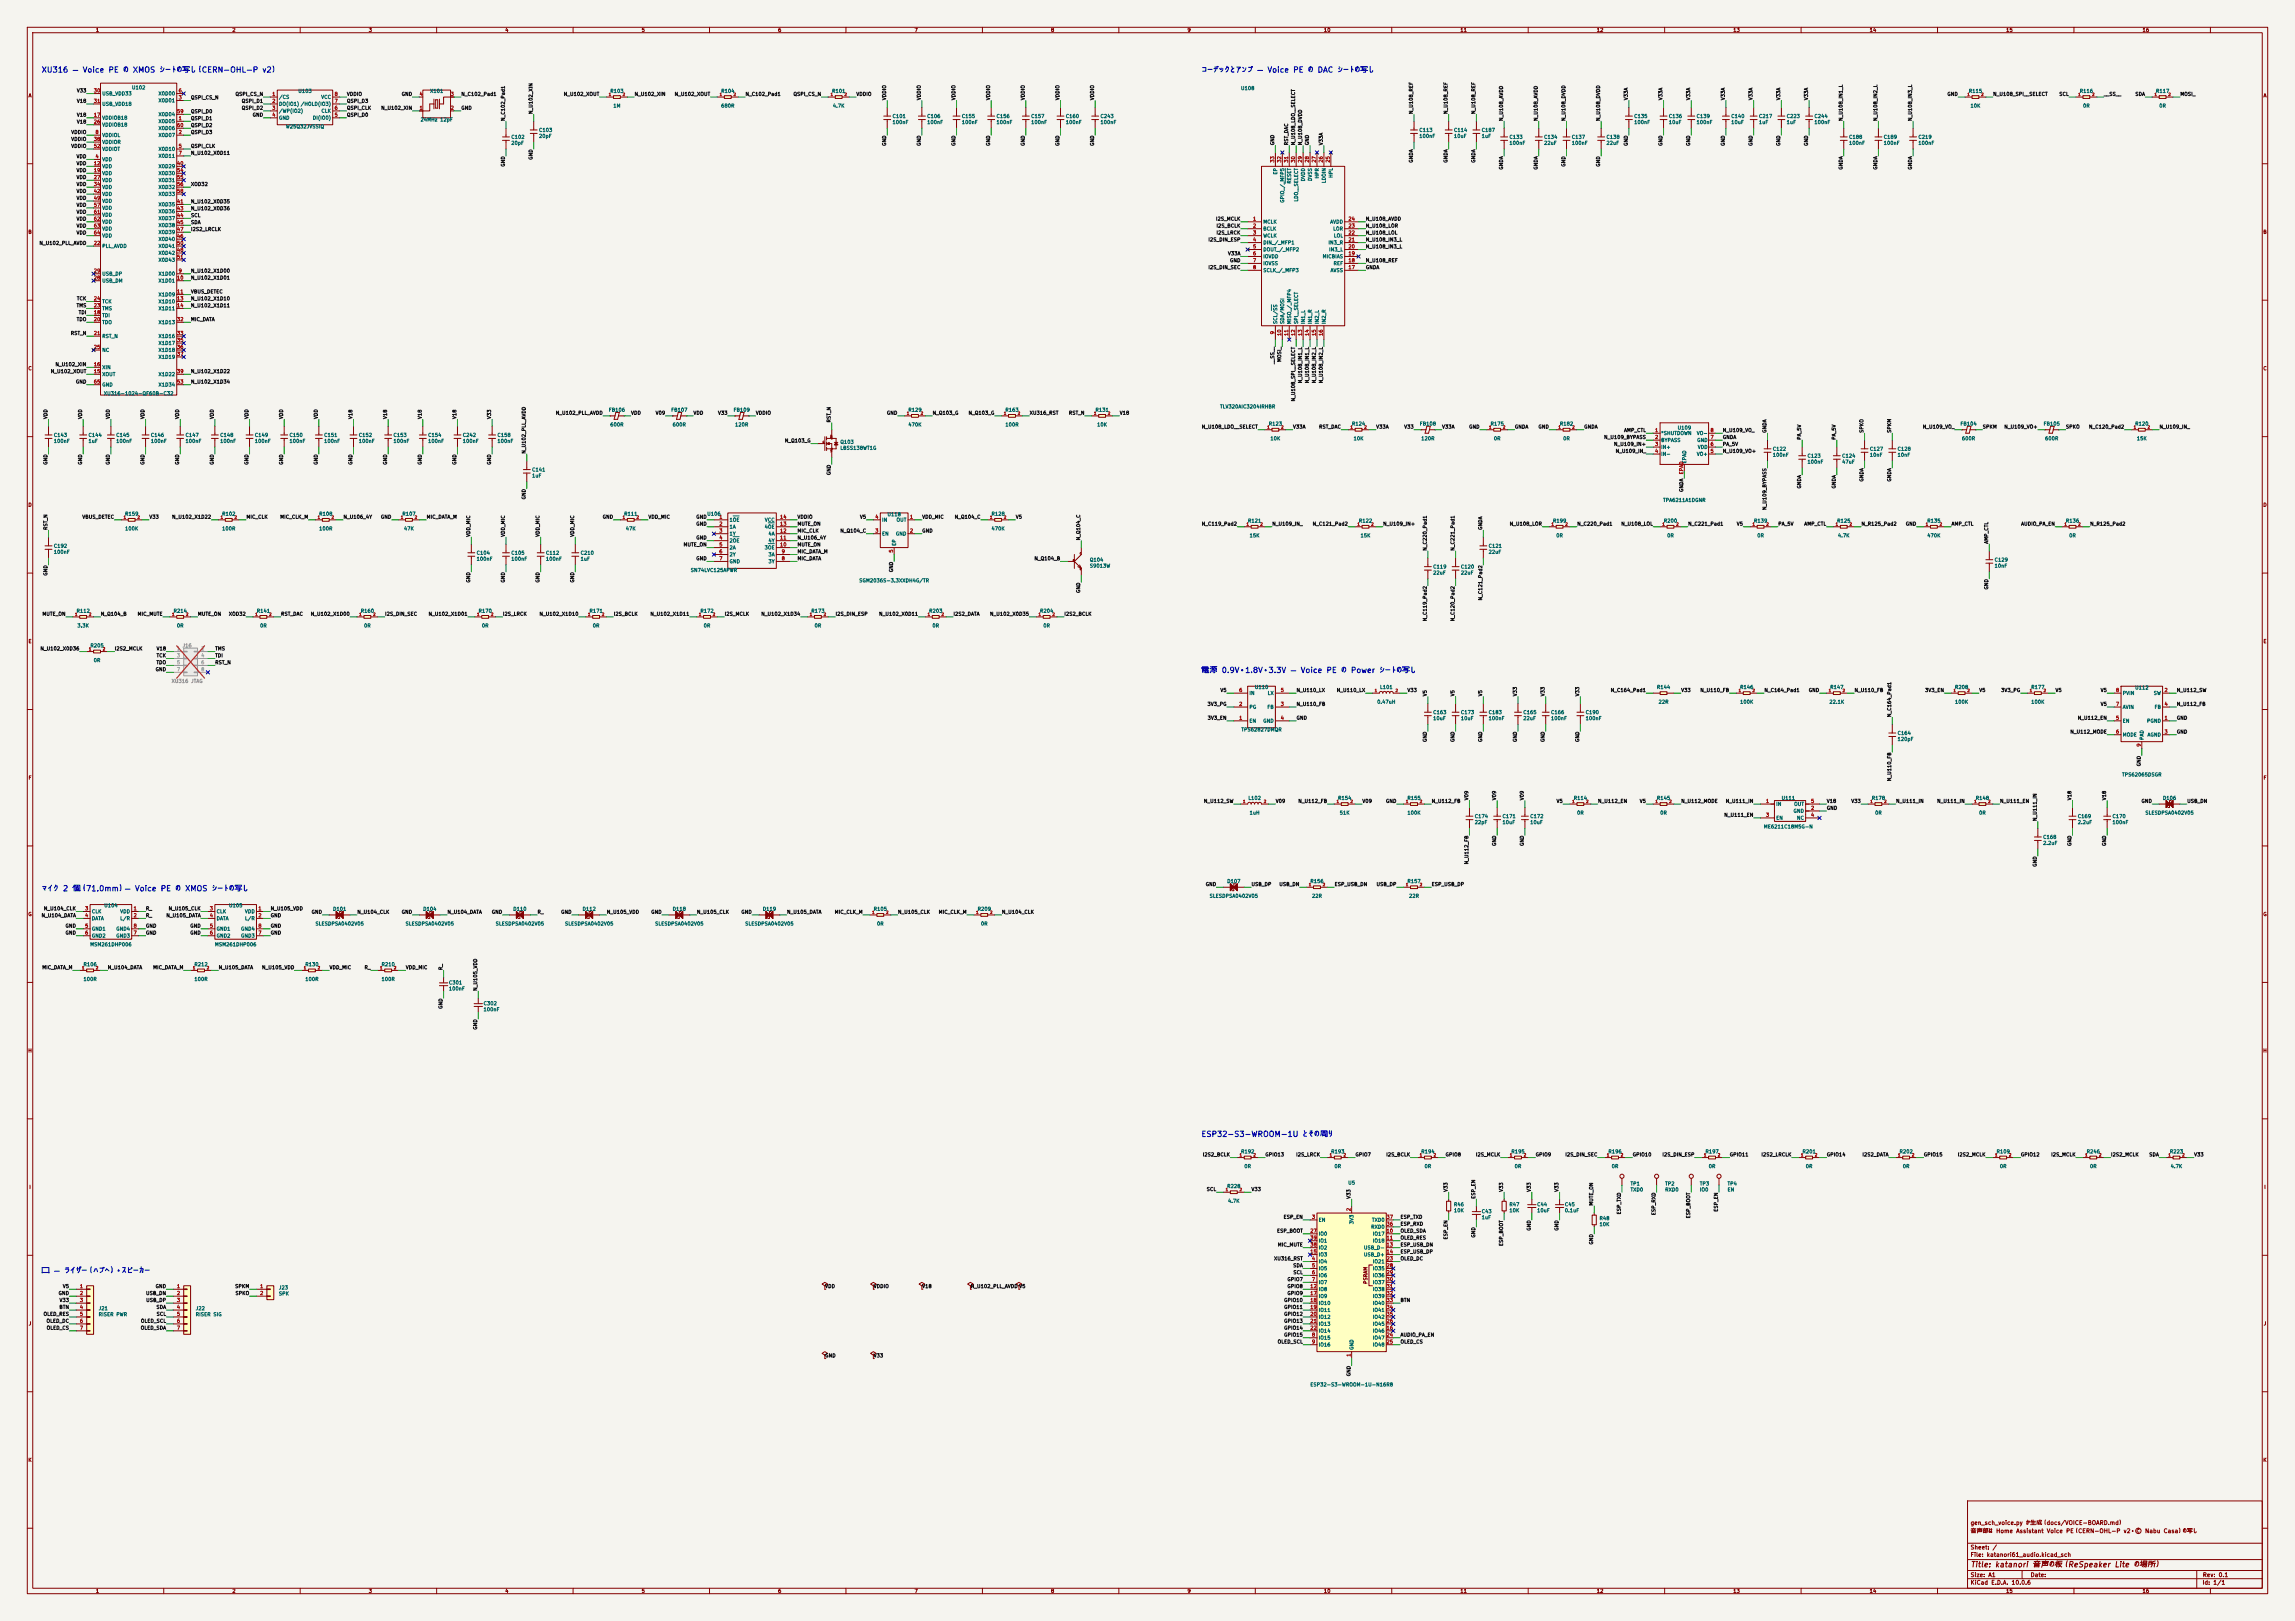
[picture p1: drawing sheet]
<svg xmlns="http://www.w3.org/2000/svg" width="841mm" height="594mm" viewBox="0 0 841 594" stroke-linecap="round" stroke-linejoin="round" font-family="sans-serif">
<defs><g id="words">
<g font-size="2" fill="#0000c2">
<text x="15.1" y="27.1">XU316 — Voice PE の XMOS シートの写し（CERN-OHL-P v2）</text>
<text x="440.1" y="27.1">コーデックとアンプ — Voice PE の DAC シートの写し</text>
<text x="440.1" y="247.1">電源 0.9V・1.8V・3.3V — Voice PE の Power シートの写し</text>
<text x="15.1" y="327.1">マイク 2 個（71.0mm）— Voice PE の XMOS シートの写し</text>
<text x="440.1" y="417.1">ESP32-S3-WROOM-1U とその周り</text>
<text x="15.1" y="467.1">口 — ライザー（ハブへ）・スピーカー</text>
</g>
<text font-size="2" fill="#840000" x="722" y="574.8">Title: katanori 音声の板（ReSpeaker Lite の場所）</text>
<g font-size="1.5" fill="#840000">
<text x="721.9" y="562.1">音声部は Home Assistant Voice PE（CERN-OHL-P v2・© Nabu Casa）の写し</text>
<text x="721.9" y="559.1">gen_sch_voice.py が生成（docs/VOICE-BOARD.md）</text>
<text x="721.9" y="568.1">Sheet: /</text>
<text x="721.9" y="570.8">File: katanori61_audio.kicad_sch</text>
<text x="721.9" y="581">KiCad E.D.A. 10.0.6</text>
<text x="721.9" y="578.2">Size: A1</text>
<text x="743.9" y="578.2">Date:</text>
<text x="806.9" y="581">Id: 1/1</text>
<text x="807" y="578.2">Rev: 0.1</text>
</g>
<g font-size="1.3" fill="#840000">
<text x="35" y="12">1</text>
<text x="85" y="12">2</text>
<text x="135" y="12">3</text>
<text x="185" y="12">4</text>
<text x="235" y="12">5</text>
<text x="285" y="12">6</text>
<text x="335" y="12">7</text>
<text x="385" y="12">8</text>
<text x="435" y="12">9</text>
<text x="485" y="12">10</text>
<text x="535" y="12">11</text>
<text x="585" y="12">12</text>
<text x="635" y="12">13</text>
<text x="685" y="12">14</text>
<text x="735" y="12">15</text>
<text x="785" y="12">16</text>
<text x="10.3" y="36">A</text>
<text x="829.3" y="36">A</text>
<text x="10.2" y="86">B</text>
<text x="829.2" y="86">B</text>
<text x="10.2" y="136">C</text>
<text x="829.2" y="136">C</text>
<text x="10.2" y="186">D</text>
<text x="829.2" y="186">D</text>
<text x="10.3" y="236">E</text>
<text x="829.3" y="236">E</text>
<text x="10.3" y="286">F</text>
<text x="829.3" y="286">F</text>
<text x="10.2" y="336">G</text>
<text x="829.2" y="336">G</text>
<text x="10.2" y="386">H</text>
<text x="829.2" y="386">H</text>
<text x="10.6" y="436">I</text>
<text x="829.6" y="436">I</text>
<text x="501.3" y="470.6" transform="rotate(-90 501.3 470.6)">PSRAM</text>
<text x="10.4" y="486">J</text>
<text x="829.4" y="486">J</text>
<text x="10.2" y="536">K</text>
<text x="829.2" y="536">K</text>
<text x="35" y="584">1</text>
<text x="85" y="584">2</text>
<text x="135" y="584">3</text>
<text x="185" y="584">4</text>
<text x="235" y="584">5</text>
<text x="285" y="584">6</text>
<text x="335" y="584">7</text>
<text x="385" y="584">8</text>
<text x="435" y="584">9</text>
<text x="485" y="584">10</text>
<text x="535" y="584">11</text>
<text x="585" y="584">12</text>
<text x="635" y="584">13</text>
<text x="685" y="584">14</text>
<text x="735" y="584">15</text>
<text x="785" y="584">16</text>
</g>
<g font-size="1.3" fill="#0f0f0f">
<text x="28" y="34.2">V33</text>
<text x="86.1" y="35.4">QSPI_CS_N</text>
<text x="127" y="35.4">VDDIO</text>
<text x="147" y="35.4">GND</text>
<text x="168.9" y="35.4">N_C102_Pad1</text>
<text x="206.4" y="35.4">N_U102_XOUT</text>
<text x="232.4" y="35.4">N_U102_XIN</text>
<text x="247.1" y="35.4">N_U102_XOUT</text>
<text x="273" y="35.4">N_C102_Pad1</text>
<text x="290.6" y="35.4">QSPI_CS_N</text>
<text x="313.7" y="35.4">VDDIO</text>
<text x="713.5" y="35.4">GND</text>
<text x="730.2" y="35.4">N_U108_SPI__SELECT</text>
<text x="754.5" y="35.4">SCL</text>
<text x="770.9" y="35.4">__SS__</text>
<text x="782.3" y="35.4">SDA</text>
<text x="798.8" y="35.4">MOSI_</text>
<text x="28" y="38">V18</text>
<text x="69.8" y="36.7">QSPI_CS_N</text>
<text x="69.8" y="41.8">QSPI_D0</text>
<text x="88.4" y="38">QSPI_D1</text>
<text x="88.4" y="40.5">QSPI_D2</text>
<text x="127" y="38">QSPI_D3</text>
<text x="127" y="40.5">QSPI_CLK</text>
<text x="139.5" y="40.5">N_U102_XIN</text>
<text x="168.9" y="40.5">GND</text>
<text x="195.5" y="41.9" transform="rotate(-90 195.5 41.9)">N_U102_XIN</text>
<text x="325" y="36.9" transform="rotate(-90 325 36.9)">VDDIO</text>
<text x="337.7" y="36.9" transform="rotate(-90 337.7 36.9)">VDDIO</text>
<text x="350.4" y="36.9" transform="rotate(-90 350.4 36.9)">VDDIO</text>
<text x="363.1" y="36.9" transform="rotate(-90 363.1 36.9)">VDDIO</text>
<text x="375.8" y="36.9" transform="rotate(-90 375.8 36.9)">VDDIO</text>
<text x="388.5" y="36.9" transform="rotate(-90 388.5 36.9)">VDDIO</text>
<text x="401.2" y="36.9" transform="rotate(-90 401.2 36.9)">VDDIO</text>
<text x="518" y="41.9" transform="rotate(-90 518 41.9)">N_U108_REF</text>
<text x="530.7" y="41.9" transform="rotate(-90 530.7 41.9)">N_U108_REF</text>
<text x="540.9" y="41.9" transform="rotate(-90 540.9 41.9)">N_U108_REF</text>
<text x="596.8" y="36.9" transform="rotate(-90 596.8 36.9)">V33A</text>
<text x="609.5" y="36.9" transform="rotate(-90 609.5 36.9)">V33A</text>
<text x="619.6" y="36.9" transform="rotate(-90 619.6 36.9)">V33A</text>
<text x="632.3" y="36.9" transform="rotate(-90 632.3 36.9)">V33A</text>
<text x="642.5" y="36.9" transform="rotate(-90 642.5 36.9)">V33A</text>
<text x="652.7" y="36.9" transform="rotate(-90 652.7 36.9)">V33A</text>
<text x="662.8" y="36.9" transform="rotate(-90 662.8 36.9)">V33A</text>
<text x="28" y="43.1">V18</text>
<text x="28" y="45.6">V18</text>
<text x="69.8" y="44.3">QSPI_D1</text>
<text x="69.8" y="46.9">QSPI_D2</text>
<text x="92.4" y="43.1">GND</text>
<text x="127" y="43.1">QSPI_D0</text>
<text x="185.3" y="44.5" transform="rotate(-90 185.3 44.5)">N_C102_Pad1</text>
<text x="551.1" y="44.5" transform="rotate(-90 551.1 44.5)">N_U108_AVDD</text>
<text x="563.8" y="44.5" transform="rotate(-90 563.8 44.5)">N_U108_AVDD</text>
<text x="573.9" y="44.5" transform="rotate(-90 573.9 44.5)">N_U108_DVDD</text>
<text x="586.6" y="44.5" transform="rotate(-90 586.6 44.5)">N_U108_DVDD</text>
<text x="675.5" y="44.5" transform="rotate(-90 675.5 44.5)">N_U108_IN1_L</text>
<text x="688.2" y="44.5" transform="rotate(-90 688.2 44.5)">N_U108_IN2_L</text>
<text x="700.9" y="44.5" transform="rotate(-90 700.9 44.5)">N_U108_IN3_L</text>
<text x="26" y="49.4">VDDIO</text>
<text x="26" y="51.9">VDDIO</text>
<text x="69.8" y="49.4">QSPI_D3</text>
<text x="325" y="53.6" transform="rotate(-90 325 53.6)">GND</text>
<text x="337.7" y="53.6" transform="rotate(-90 337.7 53.6)">GND</text>
<text x="350.4" y="53.6" transform="rotate(-90 350.4 53.6)">GND</text>
<text x="363.1" y="53.6" transform="rotate(-90 363.1 53.6)">GND</text>
<text x="375.8" y="53.6" transform="rotate(-90 375.8 53.6)">GND</text>
<text x="388.5" y="53.6" transform="rotate(-90 388.5 53.6)">GND</text>
<text x="401.2" y="53.6" transform="rotate(-90 401.2 53.6)">GND</text>
<text x="467.2" y="53.4" transform="rotate(-90 467.2 53.4)">GND</text>
<text x="472.3" y="53.4" transform="rotate(-90 472.3 53.4)">RST_DAC</text>
<text x="474.9" y="53.4" transform="rotate(-90 474.9 53.4)">N_U108_LDO__SELECT</text>
<text x="477.4" y="53.4" transform="rotate(-90 477.4 53.4)">N_U108_DVDD</text>
<text x="479.9" y="53.4" transform="rotate(-90 479.9 53.4)">GND</text>
<text x="485" y="53.4" transform="rotate(-90 485 53.4)">V33A</text>
<text x="596.8" y="53.6" transform="rotate(-90 596.8 53.6)">GND</text>
<text x="609.5" y="53.6" transform="rotate(-90 609.5 53.6)">GND</text>
<text x="619.6" y="53.6" transform="rotate(-90 619.6 53.6)">GND</text>
<text x="632.3" y="53.6" transform="rotate(-90 632.3 53.6)">GND</text>
<text x="642.5" y="53.6" transform="rotate(-90 642.5 53.6)">GND</text>
<text x="652.7" y="53.6" transform="rotate(-90 652.7 53.6)">GND</text>
<text x="662.8" y="53.6" transform="rotate(-90 662.8 53.6)">GND</text>
<text x="26" y="54.5">VDDIO</text>
<text x="27.9" y="58.3">VDD</text>
<text x="69.8" y="54.5">QSPI_CLK</text>
<text x="69.8" y="57">N_U102_X0D11</text>
<text x="195.5" y="58.7" transform="rotate(-90 195.5 58.7)">GND</text>
<text x="518" y="59.8" transform="rotate(-90 518 59.8)">GNDA</text>
<text x="530.7" y="59.8" transform="rotate(-90 530.7 59.8)">GNDA</text>
<text x="540.9" y="59.8" transform="rotate(-90 540.9 59.8)">GNDA</text>
<text x="27.9" y="60.8">VDD</text>
<text x="27.9" y="63.4">VDD</text>
<text x="27.9" y="65.9">VDD</text>
<text x="185.3" y="61.2" transform="rotate(-90 185.3 61.2)">GND</text>
<text x="551.1" y="62.3" transform="rotate(-90 551.1 62.3)">GNDA</text>
<text x="563.8" y="62.3" transform="rotate(-90 563.8 62.3)">GNDA</text>
<text x="573.9" y="61.2" transform="rotate(-90 573.9 61.2)">GND</text>
<text x="586.6" y="61.2" transform="rotate(-90 586.6 61.2)">GND</text>
<text x="675.5" y="62.3" transform="rotate(-90 675.5 62.3)">GNDA</text>
<text x="688.2" y="62.3" transform="rotate(-90 688.2 62.3)">GNDA</text>
<text x="700.9" y="62.3" transform="rotate(-90 700.9 62.3)">GNDA</text>
<text x="27.9" y="68.5">VDD</text>
<text x="27.9" y="71">VDD</text>
<text x="69.8" y="68.5">XOD32</text>
<text x="27.9" y="73.5">VDD</text>
<text x="27.9" y="76.1">VDD</text>
<text x="69.8" y="74.8">N_U102_X0D35</text>
<text x="69.8" y="77.3">N_U102_X0D36</text>
<text x="27.9" y="78.6">VDD</text>
<text x="27.9" y="81.2">VDD</text>
<text x="27.9" y="83.7">VDD</text>
<text x="69.8" y="79.9">SCL</text>
<text x="69.8" y="82.4">SDA</text>
<text x="445.4" y="81.2">I2S_MCLK</text>
<text x="445.6" y="83.7">I2S_BCLK</text>
<text x="500.4" y="81.2">N_U108_AVDD</text>
<text x="500.4" y="83.7">N_U108_LOR</text>
<text x="27.9" y="86.2">VDD</text>
<text x="69.8" y="85">I2S2_LRCLK</text>
<text x="442.6" y="88.8">I2S_DIN_ESP</text>
<text x="445.6" y="86.2">I2S_LRCK</text>
<text x="500.4" y="86.2">N_U108_LOL</text>
<text x="500.4" y="88.8">N_U108_IN3_L</text>
<text x="14.3" y="90">N_U102_PLL_AVDD</text>
<text x="449.8" y="93.9">V33A</text>
<text x="500.4" y="91.3">N_U108_IN3_L</text>
<text x="69.8" y="100.2">N_U102_X1D00</text>
<text x="442.6" y="98.9">I2S_DIN_SEC</text>
<text x="450.6" y="96.4">GND</text>
<text x="500.4" y="96.4">N_U108_REF</text>
<text x="500.4" y="98.9">GNDA</text>
<text x="69.8" y="102.7">N_U102_X1D01</text>
<text x="69.8" y="107.8">VBUS_DETEC</text>
<text x="27.9" y="112.9">TMS</text>
<text x="28" y="110.4">TCK</text>
<text x="69.8" y="112.9">N_U102_X1D11</text>
<text x="69.8" y="110.4">N_U102_X1D10</text>
<text x="28" y="118">TDO</text>
<text x="28.7" y="115.4">TDI</text>
<text x="69.8" y="118">MIC_DATA</text>
<text x="25.8" y="123.1">RST_N</text>
<text x="18.5" y="137">N_U102_XOUT</text>
<text x="20.2" y="134.5">N_U102_XIN</text>
<text x="69.8" y="137">N_U102_X1D22</text>
<text x="467.2" y="133.5" transform="rotate(-90 467.2 133.5)">__SS__</text>
<text x="469.8" y="132.8" transform="rotate(-90 469.8 132.8)">MOSI_</text>
<text x="27.7" y="140.8">GND</text>
<text x="69.8" y="140.8">N_U102_X1D34</text>
<text x="477.4" y="140.6" transform="rotate(-90 477.4 140.6)">N_U108_IN1_L</text>
<text x="479.9" y="140.6" transform="rotate(-90 479.9 140.6)">N_U108_IN1_L</text>
<text x="482.5" y="140.6" transform="rotate(-90 482.5 140.6)">N_U108_IN2_L</text>
<text x="485" y="140.6" transform="rotate(-90 485 140.6)">N_U108_IN2_L</text>
<text x="474.9" y="147.2" transform="rotate(-90 474.9 147.2)">N_U108_SPI__SELECT</text>
<text x="17.7" y="153.7" transform="rotate(-90 17.7 153.7)">VDD</text>
<text x="30.4" y="153.7" transform="rotate(-90 30.4 153.7)">VDD</text>
<text x="40.5" y="153.7" transform="rotate(-90 40.5 153.7)">VDD</text>
<text x="53.2" y="153.7" transform="rotate(-90 53.2 153.7)">VDD</text>
<text x="65.9" y="153.7" transform="rotate(-90 65.9 153.7)">VDD</text>
<text x="78.6" y="153.7" transform="rotate(-90 78.6 153.7)">VDD</text>
<text x="91.3" y="153.7" transform="rotate(-90 91.3 153.7)">VDD</text>
<text x="104" y="153.7" transform="rotate(-90 104 153.7)">VDD</text>
<text x="116.7" y="153.7" transform="rotate(-90 116.7 153.7)">VDD</text>
<text x="129.4" y="153.7" transform="rotate(-90 129.4 153.7)">V18</text>
<text x="142.1" y="153.7" transform="rotate(-90 142.1 153.7)">V18</text>
<text x="154.8" y="153.7" transform="rotate(-90 154.8 153.7)">V18</text>
<text x="167.5" y="153.7" transform="rotate(-90 167.5 153.7)">V18</text>
<text x="180.2" y="153.7" transform="rotate(-90 180.2 153.7)">V33</text>
<text x="203.5" y="152.3">N_U102_PLL_AVDD</text>
<text x="231.1" y="152.3">VDD</text>
<text x="240.1" y="152.3">V09</text>
<text x="254" y="152.3">VDD</text>
<text x="263" y="152.3">V33</text>
<text x="276.8" y="152.3">VDDIO</text>
<text x="304.7" y="155" transform="rotate(-90 304.7 155)">RST_N</text>
<text x="324.8" y="152.3">GND</text>
<text x="341.6" y="152.3">N_Q103_G</text>
<text x="354.8" y="152.3">N_Q103_G</text>
<text x="377.2" y="152.3">XU316_RST</text>
<text x="391.5" y="152.3">RST_N</text>
<text x="410.2" y="152.3">V18</text>
<text x="440.2" y="157.4">N_U108_LDO__SELECT</text>
<text x="473.7" y="157.4">V33A</text>
<text x="483.2" y="157.4">RST_DAC</text>
<text x="504.2" y="157.4">V33A</text>
<text x="514.4" y="157.4">V33</text>
<text x="528.3" y="157.4">V33A</text>
<text x="538.2" y="157.4">GND</text>
<text x="555" y="157.4">GNDA</text>
<text x="563.6" y="157.4">GND</text>
<text x="580.4" y="157.4">GNDA</text>
<text x="587.7" y="161.2">N_U109_BYPASS</text>
<text x="595" y="158.6">AMP_CTL</text>
<text x="631.2" y="158.6">N_U109_VO_</text>
<text x="631.2" y="161.2">GNDA</text>
<text x="647.6" y="158.8" transform="rotate(-90 647.6 158.8)">GNDA</text>
<text x="660.3" y="161.3" transform="rotate(-90 660.3 161.3)">PA_5V</text>
<text x="673" y="161.3" transform="rotate(-90 673 161.3)">PA_5V</text>
<text x="683.1" y="158.8" transform="rotate(-90 683.1 158.8)">SPKO</text>
<text x="693.3" y="158.8" transform="rotate(-90 693.3 158.8)">SPKM</text>
<text x="704.4" y="157.4">N_U109_VO_</text>
<text x="726.4" y="157.4">SPKM</text>
<text x="734.3" y="157.4">N_U109_VO+</text>
<text x="756.9" y="157.4">SPKO</text>
<text x="765.3" y="157.4">N_C120_Pad2</text>
<text x="791.2" y="157.4">N_U109_IN_</text>
<text x="192.9" y="166.4" transform="rotate(-90 192.9 166.4)">N_U102_PLL_AVDD</text>
<text x="287.5" y="162.4">N_Q103_G</text>
<text x="591.3" y="163.7">N_U109_IN+</text>
<text x="591.9" y="166.2">N_U109_IN_</text>
<text x="631.2" y="163.7">PA_5V</text>
<text x="631.2" y="166.2">N_U109_VO+</text>
<text x="17.7" y="170.5" transform="rotate(-90 17.7 170.5)">GND</text>
<text x="30.4" y="170.5" transform="rotate(-90 30.4 170.5)">GND</text>
<text x="40.5" y="170.5" transform="rotate(-90 40.5 170.5)">GND</text>
<text x="53.2" y="170.5" transform="rotate(-90 53.2 170.5)">GND</text>
<text x="65.9" y="170.5" transform="rotate(-90 65.9 170.5)">GND</text>
<text x="78.6" y="170.5" transform="rotate(-90 78.6 170.5)">GND</text>
<text x="91.3" y="170.5" transform="rotate(-90 91.3 170.5)">GND</text>
<text x="104" y="170.5" transform="rotate(-90 104 170.5)">GND</text>
<text x="116.7" y="170.5" transform="rotate(-90 116.7 170.5)">GND</text>
<text x="129.4" y="170.5" transform="rotate(-90 129.4 170.5)">GND</text>
<text x="142.1" y="170.5" transform="rotate(-90 142.1 170.5)">GND</text>
<text x="154.8" y="170.5" transform="rotate(-90 154.8 170.5)">GND</text>
<text x="167.5" y="170.5" transform="rotate(-90 167.5 170.5)">GND</text>
<text x="180.2" y="170.5" transform="rotate(-90 180.2 170.5)">GND</text>
<text x="304.7" y="174.3" transform="rotate(-90 304.7 174.3)">GND</text>
<text x="660.3" y="179.2" transform="rotate(-90 660.3 179.2)">GNDA</text>
<text x="673" y="179.2" transform="rotate(-90 673 179.2)">GNDA</text>
<text x="683.1" y="176.6" transform="rotate(-90 683.1 176.6)">GNDA</text>
<text x="693.3" y="176.6" transform="rotate(-90 693.3 176.6)">GNDA</text>
<text x="192.9" y="183.2" transform="rotate(-90 192.9 183.2)">GND</text>
<text x="617.1" y="180.4" transform="rotate(-90 617.1 180.4)">GNDA</text>
<text x="30" y="190.4">VBUS_DETEC</text>
<text x="54.6" y="190.4">V33</text>
<text x="62.9" y="190.4">N_U102_X1D22</text>
<text x="90.1" y="190.4">MIC_CLK</text>
<text x="102.5" y="190.4">MIC_CLK_M</text>
<text x="125.7" y="190.4">N_U106_4Y</text>
<text x="139.4" y="190.4">GND</text>
<text x="156.2" y="190.4">MIC_DATA_M</text>
<text x="220.7" y="190.4">GND</text>
<text x="237.5" y="190.4">VDD_MIC</text>
<text x="255" y="190.4">GND</text>
<text x="292.1" y="190.4">VDDIO</text>
<text x="315" y="190.4">V5</text>
<text x="337.8" y="190.4">VDD_MIC</text>
<text x="349.7" y="190.4">N_Q104_C</text>
<text x="372.1" y="190.4">V5</text>
<text x="647.6" y="187" transform="rotate(-90 647.6 187)">N_U109_BYPASS</text>
<text x="17.7" y="194.3" transform="rotate(-90 17.7 194.3)">RST_N</text>
<text x="172.6" y="196.9" transform="rotate(-90 172.6 196.9)">VDD_MIC</text>
<text x="185.3" y="196.9" transform="rotate(-90 185.3 196.9)">VDD_MIC</text>
<text x="198" y="196.9" transform="rotate(-90 198 196.9)">VDD_MIC</text>
<text x="210.7" y="196.9" transform="rotate(-90 210.7 196.9)">VDD_MIC</text>
<text x="255" y="192.9">GND</text>
<text x="255" y="198">GND</text>
<text x="292.1" y="192.9">MUTE_ON</text>
<text x="292.1" y="195.5">MIC_CLK</text>
<text x="292.1" y="198">N_U106_4Y</text>
<text x="307.8" y="195.5">N_Q104_C</text>
<text x="337.8" y="195.5">GND</text>
<text x="440.2" y="192.9">N_C119_Pad2</text>
<text x="466.1" y="192.9">N_U109_IN_</text>
<text x="480.9" y="192.9">N_C121_Pad2</text>
<text x="506.7" y="192.9">N_U109_IN+</text>
<text x="543.4" y="194.3" transform="rotate(-90 543.4 194.3)">GNDA</text>
<text x="553.1" y="192.9">N_U108_LOR</text>
<text x="577.8" y="192.9">N_C220_Pad1</text>
<text x="594" y="192.9">N_U108_LOL</text>
<text x="618.5" y="192.9">N_C221_Pad1</text>
<text x="636.3" y="192.9">V5</text>
<text x="651.5" y="192.9">PA_5V</text>
<text x="661" y="192.9">AMP_CTL</text>
<text x="682" y="192.9">N_R125_Pad2</text>
<text x="698.2" y="192.9">GND</text>
<text x="715" y="192.9">AMP_CTL</text>
<text x="740.5" y="192.9">AUDIO_PA_EN</text>
<text x="765.8" y="192.9">N_R125_Pad2</text>
<text x="250.3" y="200.5">MUTE_ON</text>
<text x="292.1" y="200.5">MUTE_ON</text>
<text x="292.1" y="203.1">MIC_DATA_M</text>
<text x="396.1" y="198.1" transform="rotate(-90 396.1 198.1)">N_Q104_C</text>
<text x="523.1" y="202" transform="rotate(-90 523.1 202)">N_C220_Pad1</text>
<text x="533.3" y="202" transform="rotate(-90 533.3 202)">N_C221_Pad1</text>
<text x="728.9" y="199.4" transform="rotate(-90 728.9 199.4)">AMP_CTL</text>
<text x="255" y="205.6">GND</text>
<text x="292.1" y="205.6">MIC_DATA</text>
<text x="327.5" y="209.8" transform="rotate(-90 327.5 209.8)">GND</text>
<text x="378.9" y="205.6">N_Q104_B</text>
<text x="17.7" y="211.1" transform="rotate(-90 17.7 211.1)">GND</text>
<text x="172.6" y="213.6" transform="rotate(-90 172.6 213.6)">GND</text>
<text x="185.3" y="213.6" transform="rotate(-90 185.3 213.6)">GND</text>
<text x="198" y="213.6" transform="rotate(-90 198 213.6)">GND</text>
<text x="210.7" y="213.6" transform="rotate(-90 210.7 213.6)">GND</text>
<text x="396.1" y="217.5" transform="rotate(-90 396.1 217.5)">GND</text>
<text x="543.4" y="220.2" transform="rotate(-90 543.4 220.2)">N_C121_Pad2</text>
<text x="728.9" y="216.2" transform="rotate(-90 728.9 216.2)">GND</text>
<text x="15.4" y="225.9">MUTE_ON</text>
<text x="36.8" y="225.9">N_Q104_B</text>
<text x="50.3" y="225.9">MIC_MUTE</text>
<text x="72.4" y="225.9">MUTE_ON</text>
<text x="83.7" y="225.9">XOD32</text>
<text x="102.8" y="225.9">RST_DAC</text>
<text x="113.7" y="225.9">N_U102_X1D00</text>
<text x="140.9" y="225.9">I2S_DIN_SEC</text>
<text x="156.9" y="225.9">N_U102_X1D01</text>
<text x="184.1" y="225.9">I2S_LRCK</text>
<text x="197.5" y="225.9">N_U102_X1D10</text>
<text x="224.8" y="225.9">I2S_BCLK</text>
<text x="238.2" y="225.9">N_U102_X1D11</text>
<text x="265.4" y="225.9">I2S_MCLK</text>
<text x="278.8" y="225.9">N_U102_X1D34</text>
<text x="306" y="225.9">I2S_DIN_ESP</text>
<text x="322" y="225.9">N_U102_X0D11</text>
<text x="349.2" y="225.9">I2S2_DATA</text>
<text x="362.6" y="225.9">N_U102_X0D35</text>
<text x="389.9" y="225.9">I2S2_BCLK</text>
<text x="523.1" y="227.8" transform="rotate(-90 523.1 227.8)">N_C119_Pad2</text>
<text x="533.3" y="227.8" transform="rotate(-90 533.3 227.8)">N_C120_Pad2</text>
<text x="14.7" y="238.6">N_U102_X0D36</text>
<text x="41.9" y="238.6">I2S2_MCLK</text>
<text x="57.2" y="238.6">V18</text>
<text x="78.7" y="238.6">TMS</text>
<text x="57.2" y="243.7">TDO</text>
<text x="57.2" y="241.2">TCK</text>
<text x="78.7" y="241.2">TDI</text>
<text x="78.7" y="243.7">RST_N</text>
<text x="56.9" y="246.3">GND</text>
<text x="447.1" y="253.9">V5</text>
<text x="475" y="253.9">N_U110_LX</text>
<text x="489.7" y="253.9">N_U110_LX</text>
<text x="515.6" y="253.9">V33</text>
<text x="523.1" y="255.3" transform="rotate(-90 523.1 255.3)">V5</text>
<text x="533.3" y="255.3" transform="rotate(-90 533.3 255.3)">V5</text>
<text x="543.4" y="255.3" transform="rotate(-90 543.4 255.3)">V5</text>
<text x="556.1" y="255.3" transform="rotate(-90 556.1 255.3)">V33</text>
<text x="566.3" y="255.3" transform="rotate(-90 566.3 255.3)">V33</text>
<text x="579" y="255.3" transform="rotate(-90 579 255.3)">V33</text>
<text x="590.1" y="253.9">N_C164_Pad1</text>
<text x="615.9" y="253.9">V33</text>
<text x="622.9" y="253.9">N_U110_FB</text>
<text x="646.4" y="253.9">N_C164_Pad1</text>
<text x="662.7" y="253.9">GND</text>
<text x="679.4" y="253.9">N_U110_FB</text>
<text x="705.3" y="253.9">3V3_EN</text>
<text x="725.1" y="253.9">V5</text>
<text x="733.2" y="253.9">3V3_PG</text>
<text x="753.1" y="253.9">V5</text>
<text x="769.6" y="253.9">V5</text>
<text x="797.5" y="253.9">N_U112_SW</text>
<text x="442.3" y="259">3V3_PG</text>
<text x="475" y="259">N_U110_FB</text>
<text x="693.3" y="262.9" transform="rotate(-90 693.3 262.9)">N_C164_Pad1</text>
<text x="769.6" y="259">V5</text>
<text x="797.5" y="259">N_U112_FB</text>
<text x="442.4" y="264">3V3_EN</text>
<text x="475" y="264">GND</text>
<text x="758.5" y="269.1">N_U112_MODE</text>
<text x="761.2" y="264">N_U112_EN</text>
<text x="797.5" y="264">GND</text>
<text x="797.5" y="269.1">GND</text>
<text x="523.1" y="272.1" transform="rotate(-90 523.1 272.1)">GND</text>
<text x="533.3" y="272.1" transform="rotate(-90 533.3 272.1)">GND</text>
<text x="543.4" y="272.1" transform="rotate(-90 543.4 272.1)">GND</text>
<text x="556.1" y="272.1" transform="rotate(-90 556.1 272.1)">GND</text>
<text x="566.3" y="272.1" transform="rotate(-90 566.3 272.1)">GND</text>
<text x="579" y="272.1" transform="rotate(-90 579 272.1)">GND</text>
<text x="784.7" y="281" transform="rotate(-90 784.7 281)">GND</text>
<text x="693.3" y="286.4" transform="rotate(-90 693.3 286.4)">N_U110_FB</text>
<text x="538.4" y="293.4" transform="rotate(-90 538.4 293.4)">V09</text>
<text x="548.5" y="293.4" transform="rotate(-90 548.5 293.4)">V09</text>
<text x="558.7" y="293.4" transform="rotate(-90 558.7 293.4)">V09</text>
<text x="759.3" y="293.4" transform="rotate(-90 759.3 293.4)">V18</text>
<text x="772" y="293.4" transform="rotate(-90 772 293.4)">V18</text>
<text x="441" y="294.5">N_U112_SW</text>
<text x="467.3" y="294.5">V09</text>
<text x="475.6" y="294.5">N_U112_FB</text>
<text x="499.1" y="294.5">V09</text>
<text x="507.7" y="294.5">GND</text>
<text x="524.5" y="294.5">N_U112_FB</text>
<text x="570.2" y="294.5">V5</text>
<text x="585.4" y="294.5">N_U112_EN</text>
<text x="600.7" y="294.5">V5</text>
<text x="615.9" y="294.5">N_U112_MODE</text>
<text x="631.7" y="299.6">N_U111_EN</text>
<text x="632.2" y="294.5">N_U111_IN</text>
<text x="669.3" y="294.5">V18</text>
<text x="669.3" y="297.1">GND</text>
<text x="678.3" y="294.5">V33</text>
<text x="694.7" y="294.5">N_U111_IN</text>
<text x="709.7" y="294.5">N_U111_IN</text>
<text x="732.8" y="294.5">N_U111_EN</text>
<text x="784.6" y="294.5">GND</text>
<text x="801.3" y="294.5">USB_DN</text>
<text x="746.6" y="301" transform="rotate(-90 746.6 301)">N_U111_IN</text>
<text x="548.5" y="310.2" transform="rotate(-90 548.5 310.2)">GND</text>
<text x="558.7" y="310.2" transform="rotate(-90 558.7 310.2)">GND</text>
<text x="759.3" y="310.2" transform="rotate(-90 759.3 310.2)">GND</text>
<text x="772" y="310.2" transform="rotate(-90 772 310.2)">GND</text>
<text x="538.4" y="316.9" transform="rotate(-90 538.4 316.9)">N_U112_FB</text>
<text x="746.6" y="317.8" transform="rotate(-90 746.6 317.8)">GND</text>
<text x="441.7" y="325">GND</text>
<text x="458.4" y="325">USB_DP</text>
<text x="468.6" y="325">USB_DN</text>
<text x="488.9" y="325">ESP_USB_DN</text>
<text x="504.3" y="325">USB_DP</text>
<text x="524.5" y="325">ESP_USB_DP</text>
<text x="15.9" y="333.9">N_U104_CLK</text>
<text x="53.3" y="333.9">R_</text>
<text x="61.6" y="333.9">N_U105_CLK</text>
<text x="99" y="333.9">N_U105_VDD</text>
<text x="114" y="335.2">GND</text>
<text x="130.8" y="335.2">N_U104_CLK</text>
<text x="147" y="335.2">GND</text>
<text x="163.8" y="335.2">N_U104_DATA</text>
<text x="180.1" y="335.2">GND</text>
<text x="196.8" y="335.2">R_</text>
<text x="205.5" y="335.2">GND</text>
<text x="222.2" y="335.2">N_U105_VDD</text>
<text x="238.5" y="335.2">GND</text>
<text x="255.2" y="335.2">N_U105_CLK</text>
<text x="271.5" y="335.2">GND</text>
<text x="288.3" y="335.2">N_U105_DATA</text>
<text x="305.7" y="335.2">MIC_CLK_M</text>
<text x="328.9" y="335.2">N_U105_CLK</text>
<text x="343.8" y="335.2">MIC_CLK_M</text>
<text x="367" y="335.2">N_U104_CLK</text>
<text x="15.1" y="336.4">N_U104_DATA</text>
<text x="23.8" y="340.2">GND</text>
<text x="53.3" y="336.4">R_</text>
<text x="53.3" y="340.2">GND</text>
<text x="60.8" y="336.4">N_U105_DATA</text>
<text x="69.6" y="340.2">GND</text>
<text x="99" y="336.4">GND</text>
<text x="99" y="340.2">GND</text>
<text x="23.8" y="342.8">GND</text>
<text x="53.3" y="342.8">GND</text>
<text x="69.6" y="342.8">GND</text>
<text x="99" y="342.8">GND</text>
<text x="15.3" y="355.5">MIC_DATA_M</text>
<text x="39.3" y="355.5">N_U104_DATA</text>
<text x="56" y="355.5">MIC_DATA_M</text>
<text x="80" y="355.5">N_U105_DATA</text>
<text x="95.9" y="355.5">N_U105_VDD</text>
<text x="120.6" y="355.5">VDD_MIC</text>
<text x="133.4" y="355.5">R_</text>
<text x="148.6" y="355.5">VDD_MIC</text>
<text x="162.4" y="355.6" transform="rotate(-90 162.4 355.6)">R_</text>
<text x="175.1" y="363.2" transform="rotate(-90 175.1 363.2)">N_U105_VDD</text>
<text x="162.4" y="369.9" transform="rotate(-90 162.4 369.9)">GND</text>
<text x="175.1" y="377.5" transform="rotate(-90 175.1 377.5)">GND</text>
<text x="440.6" y="424.1">I2S2_BCLK</text>
<text x="463.5" y="424.1">GPIO13</text>
<text x="474.8" y="424.1">I2S_LRCK</text>
<text x="496.5" y="424.1">GPIO7</text>
<text x="507.8" y="424.1">I2S_BCLK</text>
<text x="529.6" y="424.1">GPIO8</text>
<text x="540.7" y="424.1">I2S_MCLK</text>
<text x="562.6" y="424.1">GPIO9</text>
<text x="573.5" y="424.1">I2S_DIN_SEC</text>
<text x="598.1" y="424.1">GPIO10</text>
<text x="609" y="424.1">I2S_DIN_ESP</text>
<text x="633.7" y="424.1">GPIO11</text>
<text x="645.3" y="424.1">I2S2_LRCLK</text>
<text x="669.3" y="424.1">GPIO14</text>
<text x="682.3" y="424.1">I2S2_DATA</text>
<text x="704.8" y="424.1">GPIO15</text>
<text x="717.3" y="424.1">I2S2_MCLK</text>
<text x="740.4" y="424.1">GPIO12</text>
<text x="751.5" y="424.1">I2S_MCLK</text>
<text x="773.4" y="424.1">I2S2_MCLK</text>
<text x="787.4" y="424.1">SDA</text>
<text x="803.9" y="424.1">V33</text>
<text x="442" y="436.8">SCL</text>
<text x="458.4" y="436.8">V33</text>
<text x="530.7" y="436.9" transform="rotate(-90 530.7 436.9)">V33</text>
<text x="551.1" y="436.9" transform="rotate(-90 551.1 436.9)">V33</text>
<text x="561.2" y="436.9" transform="rotate(-90 561.2 436.9)">V33</text>
<text x="571.4" y="436.9" transform="rotate(-90 571.4 436.9)">V33</text>
<text x="495.2" y="439.4" transform="rotate(-90 495.2 439.4)">V33</text>
<text x="540.9" y="439.4" transform="rotate(-90 540.9 439.4)">ESP_EN</text>
<text x="584.1" y="442" transform="rotate(-90 584.1 442)">MUTE_ON</text>
<text x="470.2" y="446.9">ESP_EN</text>
<text x="513.1" y="449.5">ESP_RXD</text>
<text x="513.1" y="446.9">ESP_TXD</text>
<text x="594.2" y="445.1" transform="rotate(-90 594.2 445.1)">ESP_TXD</text>
<text x="606.9" y="445.5" transform="rotate(-90 606.9 445.5)">ESP_RXD</text>
<text x="619.6" y="446.6" transform="rotate(-90 619.6 446.6)">ESP_BOOT</text>
<text x="629.8" y="444.2" transform="rotate(-90 629.8 444.2)">ESP_EN</text>
<text x="467.8" y="452">ESP_BOOT</text>
<text x="513.1" y="452">OLED_SDA</text>
<text x="513.1" y="454.5">OLED_RES</text>
<text x="530.7" y="454.3" transform="rotate(-90 530.7 454.3)">ESP_EN</text>
<text x="540.9" y="453.7" transform="rotate(-90 540.9 453.7)">GND</text>
<text x="561.2" y="451.1" transform="rotate(-90 561.2 451.1)">GND</text>
<text x="571.4" y="451.1" transform="rotate(-90 571.4 451.1)">GND</text>
<text x="468.1" y="457.1">MIC_MUTE</text>
<text x="513.1" y="457.1">ESP_USB_DN</text>
<text x="513.1" y="459.6">ESP_USB_DP</text>
<text x="551.1" y="456.8" transform="rotate(-90 551.1 456.8)">ESP_BOOT</text>
<text x="584.1" y="456.2" transform="rotate(-90 584.1 456.2)">GND</text>
<text x="466.7" y="462.2">XU316_RST</text>
<text x="473.7" y="464.7">SDA</text>
<text x="473.8" y="467.2">SCL</text>
<text x="513.1" y="462.2">OLED_DC</text>
<text x="22.9" y="472.3">V5</text>
<text x="56.9" y="472.3">GND</text>
<text x="86" y="472.3">SPKM</text>
<text x="302.2" y="472.3">VDD</text>
<text x="320" y="472.3">VDDIO</text>
<text x="337.8" y="472.3">V18</text>
<text x="355.6" y="472.3">N_U102_PLL_AVDD V5</text>
<text x="471.6" y="472.3">GPIO8</text>
<text x="471.6" y="469.8">GPIO7</text>
<text x="21.3" y="474.9">GND</text>
<text x="21.6" y="479.9">BTN</text>
<text x="21.7" y="477.4">V33</text>
<text x="53.4" y="474.9">USB_DN</text>
<text x="53.4" y="477.4">USB_DP</text>
<text x="57.2" y="479.9">SDA</text>
<text x="86.1" y="474.9">SPKO</text>
<text x="470.4" y="477.4">GPIO10</text>
<text x="470.4" y="479.9">GPIO11</text>
<text x="471.6" y="474.9">GPIO9</text>
<text x="513.1" y="477.4">BTN</text>
<text x="15.8" y="482.5">OLED_RES</text>
<text x="16.9" y="485">OLED_DC</text>
<text x="51.5" y="485">OLED_SCL</text>
<text x="57.2" y="482.5">SCL</text>
<text x="470.4" y="485">GPIO13</text>
<text x="470.4" y="482.5">GPIO12</text>
<text x="16.9" y="487.6">OLED_CS</text>
<text x="51.4" y="487.6">OLED_SDA</text>
<text x="470.4" y="490.1">GPIO15</text>
<text x="470.4" y="487.6">GPIO14</text>
<text x="513.1" y="490.1">AUDIO_PA_EN</text>
<text x="302.2" y="497.7">GND</text>
<text x="320" y="497.7">V33</text>
<text x="468" y="492.6">OLED_SCL</text>
<text x="513.1" y="492.6">OLED_CS</text>
<text x="495.2" y="504.5" transform="rotate(-90 495.2 504.5)">GND</text>
</g>
<g font-size="1.3" fill="#a90000">
<text x="34.2" y="34.2">30</text>
<text x="65.3" y="34.2">6</text>
<text x="99.6" y="35.4">1</text>
<text x="122.5" y="35.4">8</text>
<text x="153.6" y="35.4">4</text>
<text x="165" y="35.4">3</text>
<text x="34.2" y="38">31</text>
<text x="64.7" y="41.8">59</text>
<text x="65.3" y="36.7">3</text>
<text x="99.6" y="38">2</text>
<text x="99.6" y="40.5">3</text>
<text x="122.5" y="40.5">6</text>
<text x="122.5" y="38">7</text>
<text x="153.6" y="40.5">1</text>
<text x="165" y="40.5">2</text>
<text x="34.2" y="43">17</text>
<text x="34.2" y="45.6">26</text>
<text x="64.7" y="46.9">60</text>
<text x="65.3" y="44.3">1</text>
<text x="99.6" y="43">4</text>
<text x="122.5" y="43">5</text>
<text x="34.2" y="51.9">38</text>
<text x="34.8" y="49.4">8</text>
<text x="65.3" y="49.4">2</text>
<text x="34.2" y="54.5">52</text>
<text x="34.8" y="58.3">4</text>
<text x="65.3" y="54.5">5</text>
<text x="65.3" y="57">7</text>
<text x="467.2" y="59.8" transform="rotate(-90 467.2 59.8)">33</text>
<text x="469.8" y="59.8" transform="rotate(-90 469.8 59.8)">32</text>
<text x="472.3" y="59.8" transform="rotate(-90 472.3 59.8)">31</text>
<text x="474.8" y="59.8" transform="rotate(-90 474.8 59.8)">30</text>
<text x="477.4" y="59.8" transform="rotate(-90 477.4 59.8)">29</text>
<text x="479.9" y="59.8" transform="rotate(-90 479.9 59.8)">28</text>
<text x="482.5" y="59.8" transform="rotate(-90 482.5 59.8)">27</text>
<text x="485" y="59.8" transform="rotate(-90 485 59.8)">26</text>
<text x="487.5" y="59.8" transform="rotate(-90 487.5 59.8)">25</text>
<text x="34.2" y="60.8">12</text>
<text x="34.2" y="63.4">19</text>
<text x="34.2" y="65.9">27</text>
<text x="64.7" y="60.8">40</text>
<text x="64.7" y="63.4">54</text>
<text x="64.7" y="65.9">55</text>
<text x="34.2" y="68.4">34</text>
<text x="34.2" y="71">42</text>
<text x="64.7" y="68.4">56</text>
<text x="64.7" y="71">58</text>
<text x="34.2" y="73.5">49</text>
<text x="34.2" y="76.1">57</text>
<text x="64.7" y="74.8">41</text>
<text x="64.7" y="77.3">43</text>
<text x="34.2" y="78.6">61</text>
<text x="34.2" y="81.1">62</text>
<text x="34.2" y="83.7">63</text>
<text x="64.7" y="79.9">44</text>
<text x="64.7" y="82.4">45</text>
<text x="459" y="81.1">1</text>
<text x="459" y="83.7">2</text>
<text x="494" y="83.7">23</text>
<text x="494" y="81.1">24</text>
<text x="34.2" y="86.2">64</text>
<text x="64.7" y="87.5">46</text>
<text x="64.7" y="85">47</text>
<text x="459" y="86.2">3</text>
<text x="459" y="88.8">4</text>
<text x="494" y="88.8">21</text>
<text x="494" y="86.2">22</text>
<text x="34.2" y="90">22</text>
<text x="64.7" y="92.6">48</text>
<text x="64.7" y="90">50</text>
<text x="64.7" y="95.1">51</text>
<text x="459" y="91.3">5</text>
<text x="459" y="93.8">6</text>
<text x="494" y="93.8">19</text>
<text x="494" y="91.3">20</text>
<text x="34.2" y="100.2">29</text>
<text x="65.3" y="100.2">9</text>
<text x="459" y="96.4">7</text>
<text x="459" y="98.9">8</text>
<text x="494" y="98.9">17</text>
<text x="494" y="96.4">18</text>
<text x="34.2" y="102.7">28</text>
<text x="64.7" y="102.7">10</text>
<text x="64.7" y="107.8">11</text>
<text x="34.2" y="112.9">23</text>
<text x="34.2" y="110.4">24</text>
<text x="64.7" y="110.4">13</text>
<text x="64.7" y="112.9">14</text>
<text x="34.2" y="115.4">18</text>
<text x="34.2" y="118">20</text>
<text x="64.7" y="118">32</text>
<text x="34.2" y="123.1">21</text>
<text x="64.7" y="123.1">33</text>
<text x="64.7" y="125.6">35</text>
<text x="467.2" y="122.7" transform="rotate(-90 467.2 122.7)">9</text>
<text x="469.8" y="123.3" transform="rotate(-90 469.8 123.3)">10</text>
<text x="472.3" y="123.3" transform="rotate(-90 472.3 123.3)">11</text>
<text x="474.8" y="123.3" transform="rotate(-90 474.8 123.3)">12</text>
<text x="477.4" y="123.3" transform="rotate(-90 477.4 123.3)">13</text>
<text x="479.9" y="123.3" transform="rotate(-90 479.9 123.3)">14</text>
<text x="482.5" y="123.3" transform="rotate(-90 482.5 123.3)">15</text>
<text x="485" y="123.3" transform="rotate(-90 485 123.3)">16</text>
<text x="34.2" y="128.1">25</text>
<text x="64.7" y="128.1">36</text>
<text x="64.7" y="130.7">37</text>
<text x="34.2" y="137">15</text>
<text x="34.2" y="134.5">16</text>
<text x="64.7" y="137">39</text>
<text x="34.2" y="140.8">65</text>
<text x="64.7" y="140.8">53</text>
<text x="606.3" y="158.6">1</text>
<text x="606.3" y="161.2">2</text>
<text x="626.6" y="161.2">7</text>
<text x="626.6" y="158.6">8</text>
<text x="606.3" y="163.7">3</text>
<text x="606.3" y="166.2">4</text>
<text x="626.6" y="166.2">5</text>
<text x="626.6" y="163.7">6</text>
<text x="617.1" y="174" transform="rotate(-90 617.1 174)">EPAD</text>
<text x="263.4" y="190.4">1</text>
<text x="285.7" y="190.4">14</text>
<text x="320.6" y="190.4">4</text>
<text x="333.3" y="190.4">1</text>
<text x="263.4" y="192.9">2</text>
<text x="263.4" y="195.4">3</text>
<text x="263.4" y="198">4</text>
<text x="285.7" y="198">11</text>
<text x="285.7" y="195.4">12</text>
<text x="285.7" y="192.9">13</text>
<text x="320.6" y="195.4">3</text>
<text x="333.3" y="195.4">2</text>
<text x="263.4" y="200.5">5</text>
<text x="263.4" y="203.1">6</text>
<text x="285.7" y="200.5">10</text>
<text x="286.3" y="203.1">9</text>
<text x="327.5" y="202.7" transform="rotate(-90 327.5 202.7)">5</text>
<text x="263.4" y="205.6">7</text>
<text x="286.3" y="205.6">8</text>
<text x="453.9" y="253.9">6</text>
<text x="469.2" y="253.9">5</text>
<text x="775.2" y="253.9">8</text>
<text x="793" y="253.9">2</text>
<text x="453.9" y="258.9">2</text>
<text x="469.2" y="258.9">3</text>
<text x="775.2" y="258.9">7</text>
<text x="793" y="258.9">4</text>
<text x="453.9" y="264">1</text>
<text x="469.2" y="264">4</text>
<text x="775.2" y="264">5</text>
<text x="775.2" y="269.1">6</text>
<text x="793" y="264">1</text>
<text x="793" y="269.1">3</text>
<text x="784.7" y="273.8" transform="rotate(-90 784.7 273.8)">9</text>
<text x="647" y="294.5">1</text>
<text x="647" y="299.6">3</text>
<text x="663.5" y="297">2</text>
<text x="663.5" y="299.6">4</text>
<text x="663.5" y="294.5">5</text>
<text x="31" y="333.9">3</text>
<text x="48.8" y="333.9">1</text>
<text x="76.7" y="333.9">3</text>
<text x="94.5" y="333.9">1</text>
<text x="31" y="336.4">4</text>
<text x="31" y="340.2">5</text>
<text x="48.8" y="336.4">2</text>
<text x="48.8" y="340.2">8</text>
<text x="76.7" y="336.4">4</text>
<text x="76.7" y="340.2">5</text>
<text x="94.5" y="336.4">2</text>
<text x="94.5" y="340.2">8</text>
<text x="31" y="342.8">6</text>
<text x="48.8" y="342.8">7</text>
<text x="76.7" y="342.8">6</text>
<text x="94.5" y="342.8">7</text>
<text x="495.2" y="444" transform="rotate(-90 495.2 444)">2</text>
<text x="480.6" y="446.9">3</text>
<text x="507.9" y="449.4">36</text>
<text x="507.9" y="446.9">37</text>
<text x="480" y="452">27</text>
<text x="480" y="454.5">39</text>
<text x="507.9" y="452">10</text>
<text x="507.9" y="454.5">11</text>
<text x="480" y="459.6">15</text>
<text x="480" y="457.1">38</text>
<text x="507.9" y="457.1">13</text>
<text x="507.9" y="459.6">14</text>
<text x="480.6" y="462.1">4</text>
<text x="480.6" y="464.7">5</text>
<text x="480.6" y="467.2">6</text>
<text x="507.9" y="462.1">23</text>
<text x="507.9" y="464.7">28</text>
<text x="507.9" y="467.2">29</text>
<text x="29.1" y="472.3">1</text>
<text x="64.7" y="472.3">1</text>
<text x="95.2" y="472.3">1</text>
<text x="480" y="472.3">12</text>
<text x="480.6" y="469.8">7</text>
<text x="507.9" y="469.8">30</text>
<text x="507.9" y="472.3">31</text>
<text x="29.1" y="474.8">2</text>
<text x="29.1" y="477.4">3</text>
<text x="29.1" y="479.9">4</text>
<text x="64.7" y="474.8">2</text>
<text x="64.7" y="477.4">3</text>
<text x="64.7" y="479.9">4</text>
<text x="95.2" y="474.8">2</text>
<text x="480" y="474.8">17</text>
<text x="480" y="477.4">18</text>
<text x="480" y="479.9">19</text>
<text x="507.9" y="474.8">32</text>
<text x="507.9" y="477.4">33</text>
<text x="507.9" y="479.9">34</text>
<text x="29.1" y="482.5">5</text>
<text x="29.1" y="485">6</text>
<text x="64.7" y="482.5">5</text>
<text x="64.7" y="485">6</text>
<text x="480" y="482.5">20</text>
<text x="480" y="485">21</text>
<text x="507.9" y="485">26</text>
<text x="507.9" y="482.5">35</text>
<text x="29.1" y="487.5">7</text>
<text x="64.7" y="487.5">7</text>
<text x="480" y="487.5">22</text>
<text x="480.6" y="490.1">8</text>
<text x="507.9" y="487.5">16</text>
<text x="507.9" y="490.1">24</text>
<text x="480.6" y="492.6">9</text>
<text x="495.2" y="497.3" transform="rotate(-90 495.2 497.3)">1</text>
<text x="507.9" y="492.6">25</text>
</g>
<g font-size="1.3" fill="#006464">
<text x="37.3" y="35.3">USB_VDD33</text>
<text x="48.2" y="33.1">U102</text>
<text x="57.9" y="35.3">X0D00</text>
<text x="109.2" y="34.3">U103</text>
<text x="157.5" y="34.3">X101</text>
<text x="223.5" y="34.3">R103</text>
<text x="264.1" y="34.3">R104</text>
<text x="304.8" y="34.3">R101</text>
<text x="454.6" y="33.3">U108</text>
<text x="721.3" y="34.3">R115</text>
<text x="762" y="34.3">R116</text>
<text x="789.9" y="34.3">R117</text>
<text x="37.3" y="39.1">USB_VDD18</text>
<text x="57.9" y="37.8">X0D01</text>
<text x="102.1" y="36.5">/CS</text>
<text x="102.1" y="39.1">DO(IO1) /HOLD(IO3)</text>
<text x="102.1" y="41.6">/WP(IO2)</text>
<text x="117.6" y="36.5">VCC</text>
<text x="117.6" y="41.6">CLK</text>
<text x="224.6" y="39.7">1M</text>
<text x="264.1" y="39.7">680R</text>
<text x="305.1" y="39.7">4.7K</text>
<text x="721.9" y="39.7">10K</text>
<text x="763.2" y="39.7">0R</text>
<text x="791.1" y="39.7">0R</text>
<text x="37.3" y="44.1">VDDIOB18</text>
<text x="37.3" y="46.7">VDDIOB18</text>
<text x="57.9" y="45.4">X0D05</text>
<text x="57.9" y="42.9">X0D04</text>
<text x="57.9" y="48">X0D06</text>
<text x="102.1" y="44.1">GND</text>
<text x="104.6" y="47.3">W25Q32JVSSIQ</text>
<text x="114.5" y="44.1">DI(IO0)</text>
<text x="154" y="44.8">24MHz 12pF</text>
<text x="326.9" y="43.5">C101</text>
<text x="326.9" y="45.7">100nF</text>
<text x="339.6" y="43.5">C106</text>
<text x="339.6" y="45.7">100nF</text>
<text x="352.3" y="43.5">C155</text>
<text x="352.3" y="45.7">100nF</text>
<text x="365" y="43.5">C156</text>
<text x="365" y="45.7">100nF</text>
<text x="377.7" y="43.5">C157</text>
<text x="377.7" y="45.7">100nF</text>
<text x="390.4" y="43.5">C160</text>
<text x="390.4" y="45.7">100nF</text>
<text x="403.1" y="43.5">C243</text>
<text x="403.1" y="45.7">100nF</text>
<text x="598.7" y="43.5">C135</text>
<text x="598.7" y="45.7">100nF</text>
<text x="611.4" y="43.5">C136</text>
<text x="611.4" y="45.7">10uF</text>
<text x="621.5" y="43.5">C139</text>
<text x="621.5" y="45.7">100nF</text>
<text x="634.2" y="43.5">C140</text>
<text x="634.2" y="45.7">10uF</text>
<text x="644.4" y="43.5">C217</text>
<text x="644.4" y="45.7">1uF</text>
<text x="654.6" y="43.5">C223</text>
<text x="654.6" y="45.7">1uF</text>
<text x="664.7" y="43.5">C244</text>
<text x="664.7" y="45.7">100nF</text>
<text x="37.3" y="50.5">VDDIOL</text>
<text x="37.3" y="53">VDDIOR</text>
<text x="57.9" y="50.5">X0D07</text>
<text x="187.2" y="51.2">C102</text>
<text x="187.2" y="53.4">20pF</text>
<text x="197.4" y="48.6">C103</text>
<text x="197.4" y="50.8">20pF</text>
<text x="519.9" y="48.6">C113</text>
<text x="519.9" y="50.8">100nF</text>
<text x="532.6" y="48.6">C114</text>
<text x="532.6" y="50.8">10uF</text>
<text x="542.8" y="48.6">C187</text>
<text x="542.8" y="50.8">1uF</text>
<text x="553" y="51.2">C133</text>
<text x="553" y="53.4">100nF</text>
<text x="565.7" y="51.2">C134</text>
<text x="565.7" y="53.4">22uF</text>
<text x="575.8" y="51.2">C137</text>
<text x="575.8" y="53.4">100nF</text>
<text x="588.5" y="51.2">C138</text>
<text x="588.5" y="53.4">22uF</text>
<text x="677.4" y="51.2">C188</text>
<text x="677.4" y="53.4">100nF</text>
<text x="690.1" y="51.2">C189</text>
<text x="690.1" y="53.4">100nF</text>
<text x="702.8" y="51.2">C219</text>
<text x="702.8" y="53.4">100nF</text>
<text x="37.3" y="59.4">VDD</text>
<text x="37.3" y="55.6">VDDIOT</text>
<text x="57.9" y="55.6">X0D10</text>
<text x="57.9" y="58.1">X0D11</text>
<text x="37.3" y="61.9">VDD</text>
<text x="37.3" y="64.5">VDD</text>
<text x="57.9" y="61.9">X0D29</text>
<text x="57.9" y="64.5">X0D30</text>
<text x="468.3" y="64.1" transform="rotate(-90 468.3 64.1)">EP</text>
<text x="483.6" y="65.6" transform="rotate(-90 483.6 65.6)">HPR</text>
<text x="488.6" y="65.3" transform="rotate(-90 488.6 65.3)">HPL</text>
<text x="37.3" y="67">VDD</text>
<text x="37.3" y="69.5">VDD</text>
<text x="57.9" y="67">X0D31</text>
<text x="57.9" y="69.5">X0D32</text>
<text x="473.4" y="67.4" transform="rotate(-90 473.4 67.4)">RESET</text>
<text x="478.5" y="66.6" transform="rotate(-90 478.5 66.6)">DVDD</text>
<text x="481" y="66.5" transform="rotate(-90 481 66.5)">DVSS</text>
<text x="486.1" y="67.3" transform="rotate(-90 486.1 67.3)">LDOIN</text>
<text x="37.3" y="72.1">VDD</text>
<text x="37.3" y="74.6">VDD</text>
<text x="37.3" y="77.2">VDD</text>
<text x="57.9" y="75.9">X0D35</text>
<text x="57.9" y="72.1">X0D33</text>
<text x="470.9" y="74.5" transform="rotate(-90 470.9 74.5)">GPIO_/_MFP5</text>
<text x="475.9" y="74" transform="rotate(-90 475.9 74)">LDO__SELECT</text>
<text x="37.3" y="79.7">VDD</text>
<text x="37.3" y="82.2">VDD</text>
<text x="57.9" y="78.4">X0D36</text>
<text x="57.9" y="81">X0D37</text>
<text x="57.9" y="83.5">X0D38</text>
<text x="462.8" y="82.2">MCLK</text>
<text x="487.3" y="82.2">AVDD</text>
<text x="37.3" y="84.8">VDD</text>
<text x="37.3" y="87.3">VDD</text>
<text x="57.9" y="88.6">X0D40</text>
<text x="57.9" y="86.1">X0D39</text>
<text x="462.8" y="84.8">BCLK</text>
<text x="462.8" y="87.3">WCLK</text>
<text x="462.8" y="89.9">DIN_/_MFP1</text>
<text x="486.6" y="89.9">IN3_R</text>
<text x="488.4" y="84.8">LOR</text>
<text x="488.6" y="87.3">LOL</text>
<text x="37.3" y="91.1">PLL_AVDD</text>
<text x="57.9" y="93.7">X0D42</text>
<text x="57.9" y="91.1">X0D41</text>
<text x="462.8" y="92.4">DOUT_/_MFP2</text>
<text x="462.8" y="94.9">IOVDD</text>
<text x="484.5" y="94.9">MICBIAS</text>
<text x="486.9" y="92.4">IN3_L</text>
<text x="37.3" y="101.3">USB_DP</text>
<text x="57.9" y="101.3">X1D00</text>
<text x="57.9" y="96.2">X0D43</text>
<text x="462.8" y="97.5">IOVSS</text>
<text x="462.8" y="100">SCLK_/_MFP3</text>
<text x="487.4" y="100">AVSS</text>
<text x="488.5" y="97.5">REF</text>
<text x="37.3" y="103.8">USB_DM</text>
<text x="57.9" y="103.8">X1D01</text>
<text x="37.3" y="114">TMS</text>
<text x="37.3" y="111.5">TCK</text>
<text x="57.9" y="108.9">X1D09</text>
<text x="57.9" y="111.5">X1D10</text>
<text x="57.9" y="114">X1D11</text>
<text x="37.3" y="116.5">TDI</text>
<text x="37.3" y="119.1">TDO</text>
<text x="57.9" y="119.1">X1D13</text>
<text x="468.3" y="118.9" transform="rotate(-90 468.3 118.9)">SCL/SS</text>
<text x="470.9" y="118.9" transform="rotate(-90 470.9 118.9)">SDA/MOSI</text>
<text x="473.4" y="118.9" transform="rotate(-90 473.4 118.9)">MISO_/_MFP4</text>
<text x="475.9" y="118.9" transform="rotate(-90 475.9 118.9)">SPI__SELECT</text>
<text x="478.5" y="118.9" transform="rotate(-90 478.5 118.9)">IN1_L</text>
<text x="481" y="118.9" transform="rotate(-90 481 118.9)">IN1_R</text>
<text x="483.6" y="118.9" transform="rotate(-90 483.6 118.9)">IN2_L</text>
<text x="486.1" y="118.9" transform="rotate(-90 486.1 118.9)">IN2_R</text>
<text x="37.3" y="124.2">RST_N</text>
<text x="57.9" y="124.2">X1D16</text>
<text x="37.3" y="129.2">NC</text>
<text x="57.9" y="126.7">X1D17</text>
<text x="57.9" y="129.2">X1D18</text>
<text x="57.9" y="131.8">X1D19</text>
<text x="37.3" y="135.6">XIN</text>
<text x="37.3" y="138.1">XOUT</text>
<text x="37.3" y="141.9">GND</text>
<text x="57.9" y="138.1">X1D22</text>
<text x="57.9" y="141.9">X1D34</text>
<text x="37.9" y="145.1">XU316-1024-QF60B-C32</text>
<text x="446.9" y="150">TLV320AIC3204IRHBR</text>
<text x="222.9" y="151.2">FB106</text>
<text x="245.8" y="151.2">FB107</text>
<text x="268.7" y="151.2">FB109</text>
<text x="332.7" y="151.2">R129</text>
<text x="368.3" y="151.2">R163</text>
<text x="401.3" y="151.2">R131</text>
<text x="19.6" y="160.4">C143</text>
<text x="32.3" y="160.4">C144</text>
<text x="42.4" y="160.4">C145</text>
<text x="55.1" y="160.4">C146</text>
<text x="67.8" y="160.4">C147</text>
<text x="80.5" y="160.4">C148</text>
<text x="93.2" y="160.4">C149</text>
<text x="105.9" y="160.4">C150</text>
<text x="118.6" y="160.4">C151</text>
<text x="131.3" y="160.4">C152</text>
<text x="144" y="160.4">C153</text>
<text x="156.7" y="160.4">C154</text>
<text x="169.4" y="160.4">C242</text>
<text x="182.1" y="160.4">C158</text>
<text x="223.5" y="156.6">600R</text>
<text x="246.3" y="156.6">600R</text>
<text x="269.2" y="156.6">120R</text>
<text x="332.7" y="156.6">470K</text>
<text x="368.3" y="156.6">100R</text>
<text x="401.9" y="156.6">10K</text>
<text x="464.8" y="156.2">R123</text>
<text x="465.4" y="161.6">10K</text>
<text x="495.3" y="156.2">R124</text>
<text x="495.9" y="161.6">10K</text>
<text x="520.1" y="156.2">FB108</text>
<text x="520.7" y="161.6">120R</text>
<text x="546.1" y="156.2">R175</text>
<text x="547.3" y="161.6">0R</text>
<text x="571.5" y="156.2">R182</text>
<text x="572.7" y="161.6">0R</text>
<text x="608.6" y="159.7">*SHUTDOWN</text>
<text x="614.6" y="157.7">U109</text>
<text x="621.6" y="159.7">VO-</text>
<text x="718.2" y="156.2">FB104</text>
<text x="718.8" y="161.6">600R</text>
<text x="748.7" y="156.2">FB105</text>
<text x="749.3" y="161.6">600R</text>
<text x="782.3" y="156.2">R120</text>
<text x="782.9" y="161.6">15K</text>
<text x="19.6" y="162.6">100nF</text>
<text x="32.3" y="162.6">1uF</text>
<text x="42.4" y="162.6">100nF</text>
<text x="55.1" y="162.6">100nF</text>
<text x="67.8" y="162.6">100nF</text>
<text x="80.5" y="162.6">100nF</text>
<text x="93.2" y="162.6">100nF</text>
<text x="105.9" y="162.6">100nF</text>
<text x="118.6" y="162.6">100nF</text>
<text x="131.3" y="162.6">100nF</text>
<text x="144" y="162.6">100nF</text>
<text x="156.7" y="162.6">100nF</text>
<text x="169.4" y="162.6">100nF</text>
<text x="182.1" y="162.6">100nF</text>
<text x="307.8" y="162.9">Q103</text>
<text x="307.8" y="165.1">LBSS138WT1G</text>
<text x="608.6" y="162.3">BYPASS</text>
<text x="608.6" y="164.8">IN+</text>
<text x="608.6" y="167.3">IN-</text>
<text x="621.6" y="167.3">VO+</text>
<text x="621.8" y="162.3">GND</text>
<text x="622" y="164.8">VDD</text>
<text x="649.5" y="165.5">C122</text>
<text x="649.5" y="167.7">100nF</text>
<text x="685" y="165.5">C127</text>
<text x="685" y="167.7">10nF</text>
<text x="695.2" y="165.5">C128</text>
<text x="695.2" y="167.7">10nF</text>
<text x="194.8" y="173.1">C141</text>
<text x="618.2" y="170" transform="rotate(-90 618.2 170)">EPAD</text>
<text x="662.2" y="168">C123</text>
<text x="662.2" y="170.2">100nF</text>
<text x="674.9" y="168">C124</text>
<text x="674.9" y="170.2">47uF</text>
<text x="194.8" y="175.3">1uF</text>
<text x="609.3" y="184.2">TPA6211A1DGNR</text>
<text x="45.7" y="189.3">R159</text>
<text x="81.2" y="189.3">R102</text>
<text x="116.8" y="189.3">R108</text>
<text x="147.3" y="189.3">R107</text>
<text x="228.6" y="189.3">R111</text>
<text x="259" y="189.3">U106</text>
<text x="267.2" y="191.5">1OE</text>
<text x="280.1" y="191.5">VCC</text>
<text x="323.1" y="191.5">IN</text>
<text x="325.1" y="189.5">U118</text>
<text x="328.4" y="191.5">OUT</text>
<text x="363.2" y="189.3">R128</text>
<text x="457.2" y="191.8">R121</text>
<text x="497.8" y="191.8">R122</text>
<text x="568.9" y="191.8">R199</text>
<text x="609.6" y="191.8">R200</text>
<text x="642.6" y="191.8">R139</text>
<text x="673.1" y="191.8">R125</text>
<text x="706.1" y="191.8">R135</text>
<text x="756.9" y="191.8">R136</text>
<text x="45.7" y="194.7">100K</text>
<text x="81.2" y="194.7">100R</text>
<text x="116.8" y="194.7">100R</text>
<text x="147.9" y="194.7">47K</text>
<text x="229.2" y="194.7">47K</text>
<text x="267.2" y="194">1A</text>
<text x="267.2" y="196.5">1Y</text>
<text x="280.1" y="194">4OE</text>
<text x="281.4" y="196.5">4A</text>
<text x="323.1" y="196.5">EN</text>
<text x="328.1" y="196.5">GND</text>
<text x="363.2" y="194.7">470K</text>
<text x="457.8" y="197.2">15K</text>
<text x="498.4" y="197.2">15K</text>
<text x="570.1" y="197.2">0R</text>
<text x="610.8" y="197.2">0R</text>
<text x="643.8" y="197.2">0R</text>
<text x="673.4" y="197.2">4.7K</text>
<text x="706.1" y="197.2">470K</text>
<text x="758.1" y="197.2">0R</text>
<text x="19.6" y="201">C192</text>
<text x="19.6" y="203.2">100nF</text>
<text x="174.5" y="203.6">C104</text>
<text x="187.2" y="203.6">C105</text>
<text x="199.9" y="203.6">C112</text>
<text x="212.6" y="203.6">C210</text>
<text x="267.2" y="199.1">2OE</text>
<text x="267.2" y="201.6">2A</text>
<text x="280.1" y="201.6">3OE</text>
<text x="281.4" y="199.1">4Y</text>
<text x="328.6" y="200.2" transform="rotate(-90 328.6 200.2)">EP</text>
<text x="545.3" y="201">C121</text>
<text x="545.3" y="203.2">22uF</text>
<text x="174.5" y="205.8">100nF</text>
<text x="187.2" y="205.8">100nF</text>
<text x="199.9" y="205.8">100nF</text>
<text x="212.6" y="205.8">1uF</text>
<text x="253" y="209.9">SN74LVC125APWR</text>
<text x="267.2" y="204.2">2Y</text>
<text x="267.2" y="206.7">GND</text>
<text x="281.4" y="206.7">3Y</text>
<text x="281.4" y="204.2">3A</text>
<text x="399.2" y="206.1">Q104</text>
<text x="399.2" y="208.3">S9013W</text>
<text x="525" y="208.6">C119</text>
<text x="535.2" y="208.6">C120</text>
<text x="730.8" y="206.1">C129</text>
<text x="730.8" y="208.3">10nF</text>
<text x="314.7" y="213.7">SGM2036S-3.3XXDH4G/TR</text>
<text x="525" y="210.8">22uF</text>
<text x="535.2" y="210.8">22uF</text>
<text x="27.9" y="224.8">R112</text>
<text x="63.5" y="224.8">R214</text>
<text x="93.9" y="224.8">R141</text>
<text x="132" y="224.8">R160</text>
<text x="175.2" y="224.8">R170</text>
<text x="215.9" y="224.8">R171</text>
<text x="256.5" y="224.8">R172</text>
<text x="297.1" y="224.8">R173</text>
<text x="340.3" y="224.8">R203</text>
<text x="381" y="224.8">R204</text>
<text x="28.2" y="230.2">3.3K</text>
<text x="64.7" y="230.2">0R</text>
<text x="95.2" y="230.2">0R</text>
<text x="133.3" y="230.2">0R</text>
<text x="176.4" y="230.2">0R</text>
<text x="217.1" y="230.2">0R</text>
<text x="257.7" y="230.2">0R</text>
<text x="298.4" y="230.2">0R</text>
<text x="341.5" y="230.2">0R</text>
<text x="382.2" y="230.2">0R</text>
<text x="33" y="237.5">R205</text>
<text x="34.2" y="242.9">0R</text>
<text x="457.7" y="255">IN</text>
<text x="459.7" y="252.8">U110</text>
<text x="464.4" y="255">LX</text>
<text x="505.5" y="252.8">L101</text>
<text x="607" y="252.8">R144</text>
<text x="637.5" y="252.8">R146</text>
<text x="670.5" y="252.8">R147</text>
<text x="716.2" y="252.8">R208</text>
<text x="744.2" y="252.8">R177</text>
<text x="777.7" y="255">PVIN</text>
<text x="782.3" y="253">U112</text>
<text x="789.1" y="255">SW</text>
<text x="457.7" y="260">PG</text>
<text x="464.3" y="260">FB</text>
<text x="504.5" y="258.2">0.47uH</text>
<text x="525" y="262">C163</text>
<text x="535.2" y="262">C173</text>
<text x="545.3" y="262">C183</text>
<text x="558" y="262">C165</text>
<text x="568.2" y="262">C166</text>
<text x="580.9" y="262">C190</text>
<text x="607.6" y="258.2">22R</text>
<text x="637.5" y="258.2">100K</text>
<text x="670.2" y="258.2">22.1K</text>
<text x="716.2" y="258.2">100K</text>
<text x="744.2" y="258.2">100K</text>
<text x="777.7" y="260">AVIN</text>
<text x="789.4" y="260">FB</text>
<text x="454.7" y="268.3">TPS62827DMQR</text>
<text x="457.7" y="265.1">EN</text>
<text x="462.8" y="265.1">GND</text>
<text x="525" y="264.2">10uF</text>
<text x="535.2" y="264.2">10uF</text>
<text x="545.3" y="264.2">100nF</text>
<text x="558" y="264.2">22uF</text>
<text x="568.2" y="264.2">100nF</text>
<text x="580.9" y="264.2">100nF</text>
<text x="695.2" y="269.6">C164</text>
<text x="777.7" y="265.1">EN</text>
<text x="786.6" y="265.1">PGND</text>
<text x="695.2" y="271.8">120pF</text>
<text x="777.7" y="270.2">MODE</text>
<text x="785.8" y="271.3" transform="rotate(-90 785.8 271.3)">PAD</text>
<text x="786.8" y="270.2">AGND</text>
<text x="777.5" y="284.8">TPS62065DSGR</text>
<text x="457.3" y="293.4">L102</text>
<text x="490.2" y="293.4">R154</text>
<text x="515.6" y="293.4">R155</text>
<text x="576.5" y="293.4">R114</text>
<text x="607" y="293.4">R145</text>
<text x="652.7" y="293.4">U111</text>
<text x="685.8" y="293.4">R178</text>
<text x="723.9" y="293.4">R148</text>
<text x="792.4" y="293.4">D106</text>
<text x="457.8" y="298.8">1uH</text>
<text x="490.8" y="298.8">51K</text>
<text x="515.6" y="298.8">100K</text>
<text x="577.8" y="298.8">0R</text>
<text x="608.2" y="298.8">0R</text>
<text x="650.7" y="295.6">IN</text>
<text x="657.1" y="298.1">GND</text>
<text x="657.3" y="295.6">OUT</text>
<text x="687" y="298.8">0R</text>
<text x="725.1" y="298.8">0R</text>
<text x="786" y="298.8">SLESDPSA0402V05</text>
<text x="540.3" y="300.1">C174</text>
<text x="540.3" y="302.3">22pF</text>
<text x="550.4" y="300.1">C171</text>
<text x="550.4" y="302.3">10uF</text>
<text x="560.6" y="300.1">C172</text>
<text x="560.6" y="302.3">10uF</text>
<text x="646.2" y="303.9">ME6211C18M5G-N</text>
<text x="650.7" y="300.7">EN</text>
<text x="658.3" y="300.7">NC</text>
<text x="761.2" y="300.1">C169</text>
<text x="761.2" y="302.3">2.2uF</text>
<text x="773.9" y="300.1">C170</text>
<text x="773.9" y="302.3">100nF</text>
<text x="748.5" y="307.7">C168</text>
<text x="748.5" y="309.9">2.2uF</text>
<text x="449.5" y="323.9">D107</text>
<text x="480" y="323.9">R156</text>
<text x="515.6" y="323.9">R157</text>
<text x="443.1" y="329.3">SLESDPSA0402V05</text>
<text x="480.6" y="329.3">22R</text>
<text x="516.2" y="329.3">22R</text>
<text x="33.5" y="335">CLK</text>
<text x="38" y="332.8">U104</text>
<text x="43.9" y="335">VDD</text>
<text x="79.2" y="335">CLK</text>
<text x="83.8" y="332.8">U105</text>
<text x="89.6" y="335">VDD</text>
<text x="121.9" y="334">D101</text>
<text x="154.9" y="334">D104</text>
<text x="187.9" y="334">D110</text>
<text x="213.3" y="334">D112</text>
<text x="246.3" y="334">D118</text>
<text x="279.4" y="334">D119</text>
<text x="320" y="334">R105</text>
<text x="358.1" y="334">R209</text>
<text x="33.5" y="337.5">DATA</text>
<text x="33.5" y="341.3">GND1</text>
<text x="42.4" y="341.3">GND4</text>
<text x="43.9" y="337.5">L/R</text>
<text x="79.2" y="337.5">DATA</text>
<text x="79.2" y="341.3">GND1</text>
<text x="88.2" y="341.3">GND4</text>
<text x="89.6" y="337.5">L/R</text>
<text x="115.4" y="339.4">SLESDPSA0402V05</text>
<text x="148.5" y="339.4">SLESDPSA0402V05</text>
<text x="181.5" y="339.4">SLESDPSA0402V05</text>
<text x="206.9" y="339.4">SLESDPSA0402V05</text>
<text x="239.9" y="339.4">SLESDPSA0402V05</text>
<text x="272.9" y="339.4">SLESDPSA0402V05</text>
<text x="321.2" y="339.4">0R</text>
<text x="359.3" y="339.4">0R</text>
<text x="32.9" y="347.1">MSM261DHP006</text>
<text x="33.5" y="343.9">GND2</text>
<text x="42.4" y="343.9">GND3</text>
<text x="78.6" y="347.1">MSM261DHP006</text>
<text x="79.2" y="343.9">GND2</text>
<text x="88.2" y="343.9">GND3</text>
<text x="30.4" y="354.4">R106</text>
<text x="30.4" y="359.8">100R</text>
<text x="71.1" y="354.4">R212</text>
<text x="71.1" y="359.8">100R</text>
<text x="111.7" y="354.4">R130</text>
<text x="111.7" y="359.8">100R</text>
<text x="139.7" y="354.4">R210</text>
<text x="139.7" y="359.8">100R</text>
<text x="164.3" y="361">C301</text>
<text x="164.3" y="363.2">100nF</text>
<text x="177" y="368.7">C302</text>
<text x="177" y="370.9">100nF</text>
<text x="454.6" y="422.9">R192</text>
<text x="487.6" y="422.9">R193</text>
<text x="520.7" y="422.9">R194</text>
<text x="553.7" y="422.9">R195</text>
<text x="589.2" y="422.9">R196</text>
<text x="624.8" y="422.9">R197</text>
<text x="660.4" y="422.9">R201</text>
<text x="695.9" y="422.9">R202</text>
<text x="731.5" y="422.9">R109</text>
<text x="764.5" y="422.9">R246</text>
<text x="795" y="422.9">R223</text>
<text x="455.8" y="428.3">0R</text>
<text x="488.9" y="428.3">0R</text>
<text x="521.9" y="428.3">0R</text>
<text x="554.9" y="428.3">0R</text>
<text x="590.5" y="428.3">0R</text>
<text x="626" y="428.3">0R</text>
<text x="661.6" y="428.3">0R</text>
<text x="697.1" y="428.3">0R</text>
<text x="732.7" y="428.3">0R</text>
<text x="765.7" y="428.3">0R</text>
<text x="795.3" y="428.3">4.7K</text>
<text x="449.5" y="435.6">R228</text>
<text x="493.9" y="434.4">U5</text>
<text x="597.3" y="434.7">TP1</text>
<text x="597.3" y="436.9">TXD0</text>
<text x="610" y="434.7">TP2</text>
<text x="610" y="436.9">RXD0</text>
<text x="622.7" y="434.7">TP3</text>
<text x="622.7" y="436.9">IO0</text>
<text x="632.9" y="434.7">TP4</text>
<text x="632.9" y="436.9">EN</text>
<text x="449.8" y="441">4.7K</text>
<text x="532.6" y="442.3">R46</text>
<text x="553" y="442.3">R47</text>
<text x="563.1" y="442.3">C44</text>
<text x="573.3" y="442.3">C45</text>
<text x="483.1" y="448">EN</text>
<text x="496.3" y="448.7" transform="rotate(-90 496.3 448.7)">3V3</text>
<text x="502.6" y="448">TXD0</text>
<text x="532.6" y="444.5">10K</text>
<text x="542.8" y="444.9">C43</text>
<text x="542.8" y="447.1">1uF</text>
<text x="553" y="444.5">10K</text>
<text x="563.1" y="444.5">10uF</text>
<text x="573.3" y="444.5">0.1uF</text>
<text x="586" y="447.4">R48</text>
<text x="586" y="449.6">10K</text>
<text x="483.1" y="453.1">IO0</text>
<text x="483.1" y="455.6">IO1</text>
<text x="502.3" y="450.5">RXD0</text>
<text x="502.9" y="453.1">IO17</text>
<text x="502.9" y="455.6">IO18</text>
<text x="483.1" y="460.7">IO3</text>
<text x="483.1" y="458.2">IO2</text>
<text x="499.6" y="458.2">USB_D-</text>
<text x="499.6" y="460.7">USB_D+</text>
<text x="483.1" y="463.2">IO4</text>
<text x="483.1" y="465.8">IO5</text>
<text x="502.9" y="463.2">IO21</text>
<text x="502.9" y="465.8">IO35</text>
<text x="102" y="472.8">J23</text>
<text x="483.1" y="468.3">IO6</text>
<text x="483.1" y="470.9">IO7</text>
<text x="483.1" y="473.4">IO8</text>
<text x="502.9" y="468.3">IO36</text>
<text x="502.9" y="470.9">IO37</text>
<text x="502.9" y="473.4">IO38</text>
<text x="102" y="475">SPK</text>
<text x="483.1" y="475.9">IO9</text>
<text x="483.1" y="478.5">IO10</text>
<text x="502.9" y="475.9">IO39</text>
<text x="502.9" y="478.5">IO40</text>
<text x="36" y="480.4">J21</text>
<text x="36" y="482.6">RISER PWR</text>
<text x="71.6" y="480.4">J22</text>
<text x="71.6" y="482.6">RISER SIG</text>
<text x="483.1" y="481">IO11</text>
<text x="483.1" y="483.6">IO12</text>
<text x="502.9" y="481">IO41</text>
<text x="502.9" y="483.6">IO42</text>
<text x="483.1" y="491.2">IO15</text>
<text x="483.1" y="486.1">IO13</text>
<text x="483.1" y="488.6">IO14</text>
<text x="502.9" y="488.6">IO46</text>
<text x="502.9" y="491.2">IO47</text>
<text x="502.9" y="486.1">IO45</text>
<text x="483.1" y="493.7">IO16</text>
<text x="496.3" y="494.8" transform="rotate(-90 496.3 494.8)">GND</text>
<text x="502.9" y="493.7">IO48</text>
<text x="480" y="508.3">ESP32-S3-WROOM-1U-N16R8</text>
</g>
<g font-size="1.3" fill="#a5a4a2">
<text x="64.7" y="238.6">1</text>
<text x="73.6" y="238.6">2</text>
<text x="64.7" y="241.2">3</text>
<text x="64.7" y="243.7">5</text>
<text x="73.6" y="241.2">4</text>
<text x="73.6" y="243.7">6</text>
<text x="64.7" y="246.2">7</text>
<text x="73.6" y="246.2">8</text>
</g>
<g font-size="1.3" fill="#939391">
<text x="66.8" y="237.5">J16</text>
<text x="62.7" y="250.5">XU316 JTAG</text>
</g>
<g font-size="1" fill="#a90000">
<text x="222.9" y="35.4">1</text>
<text x="228" y="35.4">2</text>
<text x="263.6" y="35.4">1</text>
<text x="268.7" y="35.4">2</text>
<text x="304.2" y="35.4">1</text>
<text x="309.3" y="35.4">2</text>
<text x="720.8" y="35.4">1</text>
<text x="725.9" y="35.4">2</text>
<text x="761.4" y="35.4">1</text>
<text x="766.5" y="35.4">2</text>
<text x="789.4" y="35.4">1</text>
<text x="794.4" y="35.4">2</text>
<text x="332.2" y="152.2">1</text>
<text x="337.2" y="152.2">2</text>
<text x="367.7" y="152.2">1</text>
<text x="372.8" y="152.2">2</text>
<text x="400.7" y="152.2">1</text>
<text x="405.8" y="152.2">2</text>
<text x="464.2" y="157.3">1</text>
<text x="469.3" y="157.3">2</text>
<text x="494.7" y="157.3">1</text>
<text x="499.8" y="157.3">2</text>
<text x="545.5" y="157.3">1</text>
<text x="550.6" y="157.3">2</text>
<text x="570.9" y="157.3">1</text>
<text x="576" y="157.3">2</text>
<text x="781.7" y="157.3">1</text>
<text x="786.8" y="157.3">2</text>
<text x="45.1" y="190.3">1</text>
<text x="50.2" y="190.3">2</text>
<text x="80.7" y="190.3">1</text>
<text x="85.8" y="190.3">2</text>
<text x="116.3" y="190.3">1</text>
<text x="121.3" y="190.3">2</text>
<text x="146.7" y="190.3">1</text>
<text x="151.8" y="190.3">2</text>
<text x="228" y="190.3">1</text>
<text x="233.1" y="190.3">2</text>
<text x="362.6" y="190.3">1</text>
<text x="367.7" y="190.3">2</text>
<text x="456.6" y="192.9">1</text>
<text x="461.7" y="192.9">2</text>
<text x="497.3" y="192.9">1</text>
<text x="502.3" y="192.9">2</text>
<text x="568.4" y="192.9">1</text>
<text x="573.5" y="192.9">2</text>
<text x="609" y="192.9">1</text>
<text x="614.1" y="192.9">2</text>
<text x="642" y="192.9">1</text>
<text x="647.1" y="192.9">2</text>
<text x="672.5" y="192.9">1</text>
<text x="677.6" y="192.9">2</text>
<text x="705.5" y="192.9">1</text>
<text x="710.6" y="192.9">2</text>
<text x="756.3" y="192.9">1</text>
<text x="761.4" y="192.9">2</text>
<text x="27.4" y="225.9">1</text>
<text x="32.4" y="225.9">2</text>
<text x="62.9" y="225.9">1</text>
<text x="68" y="225.9">2</text>
<text x="93.4" y="225.9">1</text>
<text x="98.5" y="225.9">2</text>
<text x="131.5" y="225.9">1</text>
<text x="136.6" y="225.9">2</text>
<text x="174.7" y="225.9">1</text>
<text x="179.8" y="225.9">2</text>
<text x="215.3" y="225.9">1</text>
<text x="220.4" y="225.9">2</text>
<text x="256" y="225.9">1</text>
<text x="261" y="225.9">2</text>
<text x="296.6" y="225.9">1</text>
<text x="301.7" y="225.9">2</text>
<text x="339.8" y="225.9">1</text>
<text x="344.9" y="225.9">2</text>
<text x="380.4" y="225.9">1</text>
<text x="385.5" y="225.9">2</text>
<text x="32.4" y="238.6">1</text>
<text x="37.5" y="238.6">2</text>
<text x="503.6" y="253.8">1</text>
<text x="511.2" y="253.8">2</text>
<text x="637" y="253.8">1</text>
<text x="642" y="253.8">2</text>
<text x="670" y="253.8">1</text>
<text x="675.1" y="253.8">2</text>
<text x="715.7" y="253.8">1</text>
<text x="720.8" y="253.8">2</text>
<text x="743.6" y="253.8">1</text>
<text x="748.7" y="253.8">2</text>
<text x="455.3" y="294.5">1</text>
<text x="463" y="294.5">2</text>
<text x="489.6" y="294.5">1</text>
<text x="494.7" y="294.5">2</text>
<text x="515" y="294.5">1</text>
<text x="520.1" y="294.5">2</text>
<text x="576" y="294.5">1</text>
<text x="581.1" y="294.5">2</text>
<text x="606.5" y="294.5">1</text>
<text x="611.6" y="294.5">2</text>
<text x="685.2" y="294.5">1</text>
<text x="690.3" y="294.5">2</text>
<text x="723.3" y="294.5">1</text>
<text x="728.4" y="294.5">2</text>
<text x="479.5" y="324.9">1</text>
<text x="484.6" y="324.9">2</text>
<text x="515" y="324.9">1</text>
<text x="520.1" y="324.9">2</text>
<text x="319.5" y="335.1">1</text>
<text x="324.5" y="335.1">2</text>
<text x="357.6" y="335.1">1</text>
<text x="362.6" y="335.1">2</text>
<text x="29.9" y="355.4">1</text>
<text x="35" y="355.4">2</text>
<text x="70.5" y="355.4">1</text>
<text x="75.6" y="355.4">2</text>
<text x="111.2" y="355.4">1</text>
<text x="116.3" y="355.4">2</text>
<text x="139.1" y="355.4">1</text>
<text x="144.2" y="355.4">2</text>
<text x="454.1" y="424">1</text>
<text x="459.2" y="424">2</text>
<text x="487.1" y="424">1</text>
<text x="492.2" y="424">2</text>
<text x="520.1" y="424">1</text>
<text x="525.2" y="424">2</text>
<text x="553.1" y="424">1</text>
<text x="558.2" y="424">2</text>
<text x="588.7" y="424">1</text>
<text x="593.8" y="424">2</text>
<text x="624.3" y="424">1</text>
<text x="629.3" y="424">2</text>
<text x="659.8" y="424">1</text>
<text x="664.9" y="424">2</text>
<text x="695.4" y="424">1</text>
<text x="700.5" y="424">2</text>
<text x="730.9" y="424">1</text>
<text x="736" y="424">2</text>
<text x="764" y="424">1</text>
<text x="769" y="424">2</text>
<text x="794.4" y="424">1</text>
<text x="799.5" y="424">2</text>
<text x="449" y="436.7">1</text>
<text x="454.1" y="436.7">2</text>
</g>
<g font-size=".8" fill="#840000">
<text x="304.2" y="160.5">D</text>
<text x="301.3" y="162.7">G</text>
<text x="304.2" y="165.9">S</text>
</g>
<g font-size=".6" fill="#840000">
<text x="395.6" y="203.3">C</text>
<text x="393.1" y="205.8">B</text>
<text x="395.6" y="209">E</text>
</g>
</g></defs>
<path d="M0 0h841v594h-841z" fill="#f5f4ef" stroke="#f5f4ef" stroke-width=".37"/>
<g fill="none" stroke="#840000" stroke-width=".37">
<path d="M10 10h821v574h-821zM12 12h817v570h-817zM60 10v2M110 10v2M160 10v2M210 10v2M260 10v2M310 10v2M360 10v2M410 10v2M460 10v2M510 10v2"/>
<path d="M560 10v2M610 10v2M660 10v2M710 10v2M760 10v2M810 10v2M632.5 39.4v3.1M10 60h2M631.2 42.5h2.5M631.2 43.8h2.5M632.5 43.8v3.2M699.8 50.2h2.5"/>
<path d="M699.8 51.4h2.5M701 47v3.2M701 51.4v3.2M829 60h2M10 110h2M829 110h2M10 160h2M829 160h2M10 210h2M829 210h2M10 260h2M829 260h2"/>
<path d="M10 310h2M745.5 306.7h2.5M745.5 308h2.5M746.8 303.5v3.2M746.8 308v3.1M829 310h2M10 360h2M829 360h2M10 410h2M829 410h2M10 460h2M829 460h2"/>
<path d="M10 510h2M829 510h2M10 560h2M721 550h108v32h-108zM829 560h2M721 578.5h108M721 575.5h108M721 571.5h108M721 565.5h108M741 575.5v3M805 575.5v6.5M60 582v2"/>
<path d="M110 582v2M160 582v2M210 582v2M260 582v2M310 582v2M360 582v2M410 582v2M460 582v2M510 582v2M560 582v2M610 582v2M660 582v2"/>
<path d="M710 582v2M760 582v2M810 582v2"/>
</g>
<path d="M765.8 423.7h2.5v1h-2.5z" fill="#ffffc2"/>
<g fill="none" stroke="#840000" stroke-width=".37">
<path d="M619.8 39.4v3.1M618.5 42.5h2.5M618.5 43.8h2.5M619.8 43.8v3.2M523.2 257.8v3.2M522 261h2.5M522 262.3h2.5M523.2 262.3v3.1M448.3 325.1h2.5M450.8 323.8v2.6l2.6-2.6v2.6zM452.8 323.8h-.7v2.6h-.6M453.4 325.1h2.5"/>
<path d="M763.3 424.2h2.5M765.8 423.7h2.5v1h-2.5zM768.3 424.2h2.6"/>
</g>
<g fill="#840000" stroke="#840000" stroke-width=".37">
<path d="M450.8 323.8l1.3 1.3-1.3 1.3z"/>
<path d="M452.1 325.1l1.3-1.3v2.6z"/>
</g>
<path d="M555 423.7h2.5v1h-2.5z" fill="#ffffc2"/>
<path d="M552.4 424.2h2.6M555 423.7h2.5v1h-2.5zM557.5 424.2h2.6" fill="none" stroke="#840000" stroke-width=".37"/>
<path d="M488.9 423.7h2.6v1h-2.6z" fill="#ffffc2"/>
<g fill="none" stroke="#840000" stroke-width=".37">
<path d="M572.8 50.2h2.5M572.8 51.4h2.5M574 47v3.2M574 51.4v3.2M502.9 254h2.6l.1-.4 .5-.2 .4 .2 .2 .4 .2-.4 .5-.2 .4 .2 .2 .4 .2-.4 .4-.2 .5 .2 .2 .4 .2-.4 .4-.2 .5 .2 .1 .4h2.6M533.4 257.8v3.2M556.3 257.8v3.2M532.1 261h2.6M532.1 262.3h2.6M533.4 262.3v3.1M555 261h2.5M555 262.3h2.5"/>
<path d="M556.3 262.3v3.1M692.1 268.6h2.6M692.1 269.9h2.6M693.4 265.4v3.2M693.4 269.9v3.1M486.4 424.2h2.5M488.9 423.7h2.6v1h-2.6zM491.5 424.2h2.5"/>
</g>
<path d="M722.6 35.1h2.6v1h-2.6z" fill="#ffffc2"/>
<path d="M720.1 35.6h2.5M722.6 35.1h2.6v1h-2.6zM725.2 35.6h2.5" fill="none" stroke="#840000" stroke-width=".37"/>
<path d="M450.8 436.4h2.6v1h-2.6z" fill="#ffffc2"/>
<path d="M566.4 257.8v3.2M565.1 261h2.6M565.1 262.3h2.6M566.4 262.3v3.1M448.3 436.9h2.5M450.8 436.4h2.6v1h-2.6zM453.4 436.9h2.5" fill="none" stroke="#840000" stroke-width=".37"/>
<path d="M796.3 423.7h2.5v1h-2.5z" fill="#ffffc2"/>
<path d="M793.7 424.2h2.6M796.3 423.7h2.5v1h-2.5zM798.8 424.2h2.6" fill="none" stroke="#840000" stroke-width=".37"/>
<path d="M717.5 253.5h2.6v1h-2.6z" fill="#ffffc2"/>
<path d="M715 254h2.5M717.5 253.5h2.6v1h-2.6zM720.1 254h2.5M454.7 294.6h2.5l.2-.4 .4-.2 .5 .2 .2 .4 .2-.4 .4-.2 .5 .2 .1 .4 .2-.4 .5-.2 .4 .2 .2 .4 .2-.4 .4-.2 .5 .2 .2 .4h2.5" fill="none" stroke="#840000" stroke-width=".37"/>
<path d="M763.3 35.1h2.5v1h-2.5z" fill="#ffffc2"/>
<path d="M760.7 35.6h2.6M763.3 35.1h2.5v1h-2.5zM765.8 35.6h2.5" fill="none" stroke="#840000" stroke-width=".37"/>
<path d="M745.5 253.5h2.5v1h-2.5z" fill="#ffffc2"/>
<g fill="none" stroke="#840000" stroke-width=".37">
<path d="M467.4 55.9v5.1M469.9 55.9v5.1M472.4 55.9v5.1M475 55.9v5.1M477.5 55.9v5.1M480.1 55.9v5.1M482.6 55.9v5.1M485.1 55.9v5.1M487.7 55.9v5.1M585.5 50.2h2.5M585.5 51.4h2.5M586.7 47v3.2"/>
<path d="M586.7 51.4v3.2M462.3 61h30.5v58.4h-30.5zM457.2 81.3h5.1M457.2 83.8h5.1M457.2 86.4h5.1M457.2 88.9h5.1M457.2 91.4h5.1M457.2 94h5.1M457.2 96.5h5.1M457.2 99.1h5.1M492.8 81.3h5M492.8 83.8h5"/>
<path d="M492.8 86.4h5M492.8 88.9h5M492.8 91.4h5M492.8 94h5M492.8 96.5h5M492.8 99.1h5M467.4 119.4v5.1M469.9 119.4v5.1M472.4 119.4v5.1M475 119.4v5.1M477.5 119.4v5.1M480.1 119.4v5.1"/>
<path d="M482.6 119.4v5.1M485.1 119.4v5.1M520.7 157.5h.1M520.7 157.5h1.8M522.9 156.2h1.2l-.6 2.5h-1.3zM523.8 157.5h2M525.8 157.5h.1M543.6 257.8v3.2M579.1 257.8v3.2M742.9 254h2.6M745.5 253.5h2.5v1h-2.5zM748 254h2.6"/>
<path d="M542.3 261h2.5M542.3 262.3h2.5M543.6 262.3v3.1M577.8 261h2.6M577.8 262.3h2.6M579.1 262.3v3.1M530.9 439.4v.8M561.3 439.4v2.1M619.8 431.8v2.5M530.1 440.2h1.5v3.5h-1.5zM530.9 443.7v.8M559.8 441.5h3.1"/>
<path d="M559.8 442.5h3.1M561.3 442.5v2"/>
<circle cx="619.8" cy="431" r=".76"/>
</g>
<path d="M471 61.7v5.5M465.9 111.6v2.2" fill="none" stroke="#006464" stroke-width=".37"/>
<path d="M687.1 294.1h2.5v1h-2.5z" fill="#ffffc2"/>
<path d="M684.5 294.6h2.6M687.1 294.1h2.5v1h-2.5zM689.6 294.6h2.5" fill="none" stroke="#840000" stroke-width=".37"/>
<path d="M547.4 157h2.5v1h-2.5z" fill="#ffffc2"/>
<path d="M516.9 47.6h2.5M516.9 48.9h2.5M518.2 44.4v3.2M518.2 48.9v3.2M544.8 157.5h2.6M547.4 157h2.5v1h-2.5zM549.9 157.5h2.5" fill="none" stroke="#840000" stroke-width=".37"/>
<path d="M626.1 423.7h2.5v1h-2.5z" fill="#ffffc2"/>
<path d="M727.7 205.1h2.5M727.7 206.4h2.5M729 201.9v3.2M729 206.4v3.1M623.6 424.2h2.5M626.1 423.7h2.5v1h-2.5zM628.6 424.2h2.6" fill="none" stroke="#840000" stroke-width=".37"/>
<path d="M608.3 253.5h2.6v1h-2.6z" fill="#ffffc2"/>
<g fill="none" stroke="#840000" stroke-width=".37">
<path d="M529.6 47.6h2.5M529.6 48.9h2.5M530.9 44.4v3.2M530.9 48.9v3.2M605.8 158.7h2.5M608.3 154.9h17.8v15.3h-17.8zM626.1 158.7h2.5M605.8 161.3h2.5M605.8 163.8h2.5M605.8 166.4h2.5M617.2 170.2v2.5M626.1 161.3h2.5"/>
<path d="M626.1 163.8h2.5M626.1 166.4h2.5M605.8 254h2.5M608.3 253.5h2.6v1h-2.6zM610.9 254h2.5"/>
</g>
<path d="M570.2 192.5h2.6v1h-2.6z" fill="#ffffc2"/>
<path d="M567.7 193h2.5M570.2 192.5h2.6v1h-2.6zM572.8 193h2.5" fill="none" stroke="#840000" stroke-width=".37"/>
<path d="M572.8 157h2.5v1h-2.5z" fill="#ffffc2"/>
<path d="M570.2 157.5h2.6M572.8 157h2.5v1h-2.5zM575.3 157.5h2.5M749.3 157.5h.1M749.3 157.5h1.8M751.5 156.2h1.2l-.6 2.5h-1.3zM752.4 157.5h2M754.4 157.5h.1" fill="none" stroke="#840000" stroke-width=".37"/>
<path d="M610.9 192.5h2.5v1h-2.5z" fill="#ffffc2"/>
<path d="M608.3 193h2.6M610.9 192.5h2.5v1h-2.5zM613.4 193h2.5" fill="none" stroke="#840000" stroke-width=".37"/>
<path d="M758.2 192.5h2.5v1h-2.5z" fill="#ffffc2"/>
<path d="M755.6 193h2.6M758.2 192.5h2.5v1h-2.5zM760.7 193h2.6M645.2 294.6h5M645.2 299.7h5M650.2 293.4h11.5v7.6h-11.5zM661.7 294.6h5M661.7 297.2h5M661.7 299.7h5M583.4 445.3h1.6v3.5h-1.6zM584.2 444.5v.8M584.2 448.8v.8" fill="none" stroke="#840000" stroke-width=".37"/>
<path d="M638.8 253.5h2.5v1h-2.5z" fill="#ffffc2"/>
<g fill="none" stroke="#840000" stroke-width=".37">
<path d="M659.1 167h2.6M659.1 168.3h2.6M660.4 163.8v3.2M660.4 168.3v3.1M671.8 167h2.6M671.8 168.3h2.6M673.1 163.8v3.2M673.1 168.3v3.1M636.3 254h2.5M638.8 253.5h2.5v1h-2.5zM641.3 254h2.6M594.4 431.8v2.5"/>
<circle cx="594.4" cy="431" r=".76"/>
</g>
<path d="M643.9 192.5h2.5v1h-2.5z" fill="#ffffc2"/>
<path d="M641.3 193h2.6M643.9 192.5h2.5v1h-2.5zM646.4 193h2.6" fill="none" stroke="#840000" stroke-width=".37"/>
<path d="M671.8 253.5h2.6v1h-2.6z" fill="#ffffc2"/>
<path d="M609.6 39.4v3.1M608.3 42.5h2.6M608.3 43.8h2.6M609.6 43.8v3.2M669.3 254h2.5M671.8 253.5h2.6v1h-2.6zM674.4 254h2.5" fill="none" stroke="#840000" stroke-width=".37"/>
<path d="M491.5 294.1h2.5v1h-2.5z" fill="#ffffc2"/>
<path d="M488.9 294.6h2.6M491.5 294.1h2.5v1h-2.5zM494 294.6h2.6" fill="none" stroke="#840000" stroke-width=".37"/>
<path d="M522 423.7h2.5v1h-2.5z" fill="#ffffc2"/>
<g fill="none" stroke="#840000" stroke-width=".37">
<path d="M539.7 47.6h2.6M539.7 48.9h2.6M541 44.4v3.2M541 48.9v3.2M646.4 164.5h2.6M646.4 165.7h2.6M647.7 161.3v3.2M647.7 165.7v3.2M537.2 299.1h2.5M538.5 295.9v3.2M537.2 300.4h2.5M538.5 300.4v3.1"/>
<path d="M519.4 424.2h2.6M522 423.7h2.5v1h-2.5zM524.5 424.2h2.5"/>
</g>
<path d="M608.3 294.1h2.6v1h-2.6z" fill="#ffffc2"/>
<path d="M605.8 294.6h2.5M608.3 294.1h2.6v1h-2.6zM610.9 294.6h2.5" fill="none" stroke="#840000" stroke-width=".37"/>
<path d="M674.4 192.5h2.5v1h-2.5z" fill="#ffffc2"/>
<path d="M671.8 193h2.6M674.4 192.5h2.5v1h-2.5zM676.9 193h2.5" fill="none" stroke="#840000" stroke-width=".37"/>
<path d="M496.6 157h2.5v1h-2.5z" fill="#ffffc2"/>
<path d="M494 157.5h2.6M496.6 157h2.5v1h-2.5zM499.1 157.5h2.5" fill="none" stroke="#840000" stroke-width=".37"/>
<path d="M382.3 225.6h2.5v1h-2.5z" fill="#ffffc2"/>
<path d="M379.7 226.1h2.6M382.3 225.6h2.5v1h-2.5zM384.8 226.1h2.5" fill="none" stroke="#840000" stroke-width=".37"/>
<path d="M466.1 157h2.5v1h-2.5z" fill="#ffffc2"/>
<path d="M463.5 157.5h2.6M466.1 157h2.5v1h-2.5zM468.6 157.5h2.6" fill="none" stroke="#840000" stroke-width=".37"/>
<path d="M791.2 35.1h2.5v1h-2.5z" fill="#ffffc2"/>
<g fill="none" stroke="#840000" stroke-width=".37">
<path d="M788.7 35.6h2.5M791.2 35.1h2.5v1h-2.5zM793.7 35.6h2.6M692.1 164.5h2.6M692.1 165.7h2.6M693.4 161.3v3.2M693.4 165.7v3.2M629.9 431.8v2.5M539.5 444h3M539.5 445h3M541 442v2M541 445v2"/>
<circle cx="629.9" cy="431" r=".76"/>
</g>
<path d="M516.9 294.1h2.5v1h-2.5z" fill="#ffffc2"/>
<g fill="none" stroke="#840000" stroke-width=".37">
<path d="M682 164.5h2.5M682 165.7h2.5M683.3 161.3v3.2M683.3 165.7v3.2M452.1 259.1h5.1M452.1 254h5.1M457.2 251.5h10.2v15.2h-10.2zM467.4 259.1h5M467.4 254h5M452.1 264.2h5.1M467.4 264.2h5M514.3 294.6h2.6"/>
<path d="M516.9 294.1h2.5v1h-2.5zM519.4 294.6h2.6"/>
</g>
<path d="M577.8 294.1h2.6v1h-2.6z" fill="#ffffc2"/>
<g fill="none" stroke="#840000" stroke-width=".37">
<path d="M375.9 39.4v3.1M374.6 42.5h2.6M374.6 43.8h2.6M375.9 43.8v3.2M774.7 254h2.5M774.7 259.1h2.5M777.2 251.5h15.3v20.3h-15.3zM792.5 254h2.5M792.5 259.1h2.5M774.7 264.2h2.5M774.7 269.2h2.5M784.9 271.8v2.5"/>
<path d="M792.5 264.2h2.5M792.5 269.2h2.5M547.4 299.1h2.5M548.6 295.9v3.2M575.3 294.6h2.5M577.8 294.1h2.6v1h-2.6zM580.4 294.6h2.5M547.4 300.4h2.5M548.6 300.4v3.1"/>
</g>
<path d="M661.7 423.7h2.5v1h-2.5z" fill="#ffffc2"/>
<path d="M659.1 424.2h2.6M661.7 423.7h2.5v1h-2.5zM664.2 424.2h2.5" fill="none" stroke="#840000" stroke-width=".37"/>
<path d="M458.5 192.5h2.5v1h-2.5z" fill="#ffffc2"/>
<path d="M596.9 39.4v3.1M595.6 42.5h2.6M595.6 43.8h2.6M596.9 43.8v3.2M455.9 193h2.6M458.5 192.5h2.5v1h-2.5zM461 193h2.5M557.5 299.1h2.6M558.8 295.9v3.2M557.5 300.4h2.6M558.8 300.4v3.1" fill="none" stroke="#840000" stroke-width=".37"/>
<path d="M499.1 192.5h2.5v1h-2.5z" fill="#ffffc2"/>
<path d="M496.6 193h2.5M499.1 192.5h2.5v1h-2.5zM501.6 193h2.6M391.2 205.7h2.5M393.7 203.2v5.1M393.7 205.7l2.5 2.6M395 207.6l1.2 .7M395.6 207l.6 1.3M396.2 200.7v2.5l-2.5 2.5M396.2 208.3v2.5" fill="none" stroke="#840000" stroke-width=".37"/>
<path d="M697.2 423.7h2.6v1h-2.6z" fill="#ffffc2"/>
<g fill="none" stroke="#840000" stroke-width=".37">
<path d="M718.8 157.5h.1M718.8 157.5h1.9M721 156.2h1.2l-.6 2.5h-1.3zM721.9 157.5h2M723.9 157.5h.1M571.5 439.4v2.1M607.1 431.8v2.5M694.7 424.2h2.5M697.2 423.7h2.6v1h-2.6zM699.8 424.2h2.5M570 441.5h3M570 442.5h3"/>
<path d="M571.5 442.5v2"/>
<circle cx="607.1" cy="431" r=".76"/>
</g>
<path d="M455.9 423.7h2.6v1h-2.6z" fill="#ffffc2"/>
<g fill="none" stroke="#840000" stroke-width=".37">
<path d="M642.6 39.4v3.1M549.9 50.2h2.5M549.9 51.4h2.5M551.2 47v3.2M551.2 51.4v3.2M641.3 42.5h2.6M641.3 43.8h2.6M642.6 43.8v3.2M758.2 299.1h2.5M759.5 295.9v3.2M770.9 299.1h2.5M772.2 295.9v3.2"/>
<path d="M758.2 300.4h2.5M759.5 300.4v3.1M770.9 300.4h2.5M772.2 300.4v3.1M453.4 424.2h2.5M455.9 423.7h2.6v1h-2.6zM458.5 424.2h2.5M551.2 439.4v.8M550.4 440.2h1.5v3.5h-1.5zM551.2 443.7v.8"/>
</g>
<path d="M783.6 157h2.5v1h-2.5z" fill="#ffffc2"/>
<path d="M781 157.5h2.6M783.6 157h2.5v1h-2.5zM786.1 157.5h2.6" fill="none" stroke="#840000" stroke-width=".37"/>
<path d="M732.8 423.7h2.5v1h-2.5z" fill="#ffffc2"/>
<path d="M562.6 50.2h2.5M562.6 51.4h2.5M563.9 47v3.2M563.9 51.4v3.2M730.2 424.2h2.6M732.8 423.7h2.5v1h-2.5zM735.3 424.2h2.6" fill="none" stroke="#840000" stroke-width=".37"/>
<path d="M590.5 423.7h2.6v1h-2.6z" fill="#ffffc2"/>
<path d="M791.2 294.6h2.5M793.7 293.4v2.5l2.6-2.5v2.5zM795.7 293.4h-.7v2.5h-.6M796.3 294.6h2.5M588 424.2h2.5M590.5 423.7h2.6v1h-2.6zM593.1 424.2h2.5" fill="none" stroke="#840000" stroke-width=".37"/>
<g fill="#840000" stroke="#840000" stroke-width=".37">
<path d="M793.7 293.4l1.3 1.2-1.3 1.3z"/>
<path d="M795 294.6l1.3-1.2v2.5z"/>
</g>
<path d="M402.6 151.9h2.5v1h-2.5z" fill="#ffffc2"/>
<path d="M400 152.4h2.6M402.6 151.9h2.5v1h-2.5zM405.1 152.4h2.6M522 207.6h2.5M522 208.9h2.5M523.2 204.5v3.1M523.2 208.9v3.2" fill="none" stroke="#840000" stroke-width=".37"/>
<path d="M725.2 294.1h2.5v1h-2.5z" fill="#ffffc2"/>
<path d="M543.6 196.8v3.2M532.1 207.6h2.6M532.1 208.9h2.6M533.4 204.5v3.1M533.4 208.9v3.2M542.3 200h2.5M542.3 201.3h2.5M543.6 201.3v3.2M722.6 294.6h2.6M725.2 294.1h2.5v1h-2.5zM727.7 294.6h2.5" fill="none" stroke="#840000" stroke-width=".37"/>
<path d="M707.4 192.5h2.5v1h-2.5z" fill="#ffffc2"/>
<path d="M388.6 39.4v3.1M387.3 42.5h2.6M387.3 43.8h2.6M388.6 43.8v3.2M704.8 193h2.6M707.4 192.5h2.5v1h-2.5zM709.9 193h2.6" fill="none" stroke="#840000" stroke-width=".37"/>
<path d="M516.9 324.6h2.5v1h-2.5z" fill="#ffffc2"/>
<path d="M652.8 39.4v3.1M651.5 42.5h2.5M651.5 43.8h2.5M652.8 43.8v3.2M514.3 325.1h2.6M516.9 324.6h2.5v1h-2.5zM519.4 325.1h2.6" fill="none" stroke="#840000" stroke-width=".37"/>
<path d="M481.3 324.6h2.6v1h-2.6z" fill="#ffffc2"/>
<g fill="none" stroke="#840000" stroke-width=".37">
<path d="M401.3 39.4v3.1M662.9 39.4v3.1M400 42.5h2.6M400 43.8h2.6M401.3 43.8v3.2M661.7 42.5h2.5M661.7 43.8h2.5M662.9 43.8v3.2M674.4 50.2h2.5M674.4 51.4h2.5M675.6 47v3.2M675.6 51.4v3.2"/>
<path d="M687.1 50.2h2.5M687.1 51.4h2.5M688.3 47v3.2M688.3 51.4v3.2M478.8 325.1h2.5M481.3 324.6h2.6v1h-2.6zM483.9 325.1h2.5M302.3 496.6l1-.7-1-.6-1.1 .6 1.1 .7v1.2M302.3 497.8h.1M320 496.6l1.1-.7-1.1-.6-1 .6 1 .7v1.2M320 497.8h.1"/>
</g>
<path d="M482.6 444.5h25.4v50.8h-25.4z" fill="#ffffc2"/>
<g fill="none" stroke="#840000" stroke-width=".37">
<path d="M34.3 34.3h2.5M34.3 38.1h2.5M36.8 30.5h28v114.3h-28zM64.8 36.8h2.5M64.8 34.3h2.5M99.1 38.1h2.5M99.1 35.6h2.5M101.6 33h20.3v12.7h-20.3zM121.9 38.1h2.6M121.9 35.6h2.6M153.7 35.6h1.2M154.9 33h10.2v10.2h-10.2z"/>
<path d="M159 38.1h-1.5v2.5h-3.8h1.2M159 36.3v3.6M159.6 36.6h.8v3h-.8zM161 36.3v3.6M165.1 35.6h1.3h-3.8v2.5h-1.6M34.3 49.5h2.5M34.3 58.4h2.5M34.3 54.6h2.5M34.3 43.2h2.5M34.3 45.7h2.5M34.3 52.1h2.5M64.8 44.4h2.5"/>
<path d="M64.8 49.5h2.5M64.8 54.6h2.5M64.8 57.1h2.5M64.8 41.9h2.5M64.8 47h2.5M99.1 43.2h2.5M99.1 40.6h2.5M121.9 43.2h2.6M121.9 40.6h2.6M165.1 40.6h1.3M184.1 50.2h2.6M184.1 51.4h2.6"/>
<path d="M185.4 47v3.2M185.4 51.4v3.2M194.3 47.6h2.5M194.3 48.9h2.5M195.6 44.4v3.2M195.6 48.9v3.2M34.3 61h2.5M34.3 63.5h2.5M34.3 66h2.5M34.3 68.6h2.5M34.3 71.1h2.5M34.3 73.7h2.5"/>
<path d="M34.3 76.2h2.5M34.3 78.7h2.5M64.8 61h2.5M64.8 63.5h2.5M64.8 66h2.5M64.8 68.6h2.5M64.8 74.9h2.5M64.8 71.1h2.5M64.8 77.5h2.5M34.3 90.2h2.5M34.3 81.3h2.5M34.3 83.8h2.5"/>
<path d="M34.3 86.4h2.5M64.8 90.2h2.5M64.8 80h2.5M64.8 82.5h2.5M64.8 87.6h2.5M64.8 85.1h2.5M64.8 92.7h2.5M64.8 95.2h2.5M34.3 100.3h2.5M34.3 102.9h2.5M34.3 110.5h2.5M34.3 113h2.5"/>
<path d="M34.3 115.6h2.5M34.3 118.1h2.5M64.8 100.3h2.5M64.8 102.9h2.5M64.8 107.9h2.5M64.8 110.5h2.5M64.8 113h2.5M64.8 118.1h2.5M33.9 127.9l.8 .8M34.3 137.2h2.5M34.3 134.6h2.5M34.3 123.2h2.5"/>
<path d="M34.3 128.3h2.5M34.7 127.9l-.8 .8M64.8 137.2h2.5M64.8 123.2h2.5M64.8 128.3h2.5M64.8 125.7h2.5M64.8 130.8h2.5M34.3 141h2.5M64.8 141h2.5M480.1 447h2.5M480.1 452.1h2.5M480.1 454.7h2.5"/>
<path d="M480.1 457.2h2.5M480.1 459.7h2.5M482.6 444.5h25.4v50.8h-25.4zM495.3 442v2.5M508 447h2.5M508 452.1h2.5M508 454.7h2.5M508 457.2h2.5M508 459.7h2.5M508 449.6h2.5M480.1 462.3h2.5M480.1 464.8h2.5"/>
<path d="M480.1 467.4h2.5M480.1 469.9h2.5M480.1 472.4h2.5M480.1 475h2.5M480.1 477.5h2.5M502.9 463.5h-1.3v7.7h1.3M508 462.3h2.5M508 464.8h2.5M508 467.4h2.5M508 469.9h2.5M508 472.4h2.5M508 475h2.5"/>
<path d="M508 477.5h2.5M480.1 490.2h2.5M480.1 492.8h2.5M480.1 487.7h2.5M480.1 480.1h2.5M480.1 482.6h2.5M480.1 485.1h2.5M495.3 495.3v2.5M508 490.2h2.5M508 492.8h2.5M508 487.7h2.5M508 480.1h2.5"/>
<path d="M508 482.6h2.5M508 485.1h2.5"/>
</g>
<path d="M224.8 35.1h2.5v1h-2.5z" fill="#ffffc2"/>
<path d="M222.2 35.6h2.6M224.8 35.1h2.5v1h-2.5zM227.3 35.6h2.6" fill="none" stroke="#840000" stroke-width=".37"/>
<path d="M265.4 35.1h2.6v1h-2.6z" fill="#ffffc2"/>
<g fill="none" stroke="#840000" stroke-width=".37">
<path d="M262.9 35.6h2.5M265.4 35.1h2.6v1h-2.6zM268 35.6h2.5M337.8 39.4v3.1M350.5 39.4v3.1M363.2 39.4v3.1M336.5 42.5h2.6M336.5 43.8h2.6M337.8 43.8v3.2M349.2 42.5h2.6M349.2 43.8h2.6M350.5 43.8v3.2"/>
<path d="M361.9 42.5h2.6M361.9 43.8h2.6M363.2 43.8v3.2"/>
</g>
<path d="M306.1 35.1h2.5v1h-2.5z" fill="#ffffc2"/>
<g fill="none" stroke="#840000" stroke-width=".37">
<path d="M303.5 35.6h2.6M306.1 35.1h2.5v1h-2.5zM308.6 35.6h2.5M325.1 39.4v3.1M323.8 42.5h2.6M323.8 43.8h2.6M325.1 43.8v3.2M246.4 152.4h.1M246.4 152.4h1.8M248.5 151.1h1.3l-.6 2.6h-1.3zM249.5 152.4h2M251.5 152.4h.1"/>
<path d="M269.2 152.4h.1M269.2 152.4h1.9M271.4 151.1h1.3l-.7 2.6h-1.2zM272.4 152.4h1.9M274.3 152.4h.1M261.6 190.5h5.1M261.6 193h5.1M261.6 195.6h5.1M261.6 198.1h5.1M266.7 188h17.8v20.3h-17.8zM284.5 190.5h5.1M284.5 193h5.1"/>
<path d="M284.5 195.6h5.1M284.5 198.1h5.1M261.6 200.7h5.1M261.6 203.2h5.1M261.6 205.7h5.1M284.5 200.7h5.1M284.5 203.2h5.1M284.5 205.7h5.1"/>
</g>
<path d="M268.6 189h2.3M268.6 196.7h2.3M281.5 199.2h2.2M281.5 191.6h2.2" fill="none" stroke="#006464" stroke-width=".37"/>
<path d="M257.8 225.6h2.5v1h-2.5z" fill="#ffffc2"/>
<g fill="none" stroke="#840000" stroke-width=".37">
<path d="M90.2 159.4h2.5M91.4 156.2v3.2M102.9 159.4h2.5M104.1 156.2v3.2M115.6 159.4h2.5M116.8 156.2v3.2M128.3 159.4h2.5M129.5 156.2v3.2M141 159.4h2.5M142.2 156.2v3.2M90.2 160.7h2.5M91.4 160.7v3.1"/>
<path d="M102.9 160.7h2.5M104.1 160.7v3.1M115.6 160.7h2.5M116.8 160.7v3.1M128.3 160.7h2.5M129.5 160.7v3.1M141 160.7h2.5M142.2 160.7v3.1M255.3 226.1h2.5M257.8 225.6h2.5v1h-2.5zM260.3 226.1h2.6"/>
</g>
<path d="M148.6 190h2.5v1h-2.5z" fill="#ffffc2"/>
<path d="M146 190.5h2.6M148.6 190h2.5v1h-2.5zM151.1 190.5h2.6" fill="none" stroke="#840000" stroke-width=".37"/>
<path d="M133.3 225.6h2.6v1h-2.6z" fill="#ffffc2"/>
<path d="M130.8 226.1h2.5M133.3 225.6h2.6v1h-2.6zM135.9 226.1h2.5" fill="none" stroke="#840000" stroke-width=".37"/>
<path d="M118.1 190h2.5v1h-2.5z" fill="#ffffc2"/>
<path d="M115.6 190.5h2.5M118.1 190h2.5v1h-2.5zM120.6 190.5h2.6" fill="none" stroke="#840000" stroke-width=".37"/>
<path d="M95.2 225.6h2.6v1h-2.6z" fill="#ffffc2"/>
<g fill="none" stroke="#840000" stroke-width=".37">
<path d="M153.7 159.4h2.5M154.9 156.2v3.2M166.4 159.4h2.5M167.6 156.2v3.2M179.1 159.4h2.5M180.3 156.2v3.2M153.7 160.7h2.5M154.9 160.7v3.1M166.4 160.7h2.5M167.6 160.7v3.1M179.1 160.7h2.5M180.3 160.7v3.1"/>
<path d="M92.7 226.1h2.5M95.2 225.6h2.6v1h-2.6zM97.8 226.1h2.5"/>
</g>
<path d="M359.4 334.8h2.5v1h-2.5z" fill="#ffffc2"/>
<path d="M223.5 152.4h.1M223.5 152.4h1.9M225.7 151.1h1.2l-.6 2.6h-1.3zM226.6 152.4h2M228.6 152.4h.1M191.8 172.1h2.5M191.8 173.4h2.5M193 168.9v3.2M193 173.4v3.1M356.9 335.3h2.5M359.4 334.8h2.5v1h-2.5zM361.9 335.3h2.6" fill="none" stroke="#840000" stroke-width=".37"/>
<path d="M229.9 190h2.5v1h-2.5z" fill="#ffffc2"/>
<path d="M172.7 199.4v3.2M227.3 190.5h2.6M229.9 190h2.5v1h-2.5zM232.4 190.5h2.5M171.4 202.6h2.6M171.4 203.8h2.6M172.7 203.8v3.2" fill="none" stroke="#840000" stroke-width=".37"/>
<path d="M176.5 225.6h2.6v1h-2.6z" fill="#ffffc2"/>
<g fill="none" stroke="#840000" stroke-width=".37">
<path d="M185.4 199.4v3.2M198.1 199.4v3.2M210.8 199.4v3.2M184.1 202.6h2.6M184.1 203.8h2.6M185.4 203.8v3.2M196.8 202.6h2.6M196.8 203.8h2.6M198.1 203.8v3.2M209.5 202.6h2.6M209.5 203.8h2.6M210.8 203.8v3.2"/>
<path d="M174 226.1h2.5M176.5 225.6h2.6v1h-2.6zM179.1 226.1h2.5"/>
</g>
<path d="M217.2 225.6h2.5v1h-2.5z" fill="#ffffc2"/>
<g fill="none" stroke="#840000" stroke-width=".37">
<path d="M304.8 157.5v3.2M299.7 162.6h2.6M302.3 160v5.1M302.9 160v1.3M302.9 161.9v1.3M302.9 163.8v1.3M302.9 160.7h3.5v3.8h-3.5M303.2 162.6l.6 .3M303.2 162.6h1.6v5M303.4 162.4l.4 .5M303.8 162.2l-.9 .4 .9 .3M303.8 162.2l-.6 .4"/>
<path d="M303.8 162.2v.7M305.8 162.1h1.2M306.4 162.1l.6 .9h-1.2zM306.4 162.6l-.3 .3M306.4 162.6l-.3 .4M306.4 162.6l.3 .3M306.4 162.6l.3 .4M214.6 226.1h2.6M217.2 225.6h2.5v1h-2.5zM219.7 226.1h2.5"/>
<circle cx="304.8" cy="160.7" r=".25"/>
<circle cx="304.8" cy="164.5" r=".25"/>
</g>
<path d="M369.6 151.9h2.5v1h-2.5z" fill="#ffffc2"/>
<path d="M367 152.4h2.6M369.6 151.9h2.5v1h-2.5zM372.1 152.4h2.5" fill="none" stroke="#840000" stroke-width=".37"/>
<path d="M334 151.9h2.5v1h-2.5z" fill="#ffffc2"/>
<path d="M331.5 152.4h2.5M334 151.9h2.5v1h-2.5zM336.5 152.4h2.6" fill="none" stroke="#840000" stroke-width=".37"/>
<path d="M298.4 225.6h2.6v1h-2.6z" fill="#ffffc2"/>
<path d="M320 190.5h2.6M320 195.6h2.6M322.6 188h10.1v12.7h-10.1zM332.7 190.5h2.6M332.7 195.6h2.6M327.7 200.7v2.5M295.9 226.1h2.5M298.4 225.6h2.6v1h-2.6zM301 226.1h2.5" fill="none" stroke="#840000" stroke-width=".37"/>
<path d="M364.5 190h2.5v1h-2.5z" fill="#ffffc2"/>
<path d="M361.9 190.5h2.6M364.5 190h2.5v1h-2.5zM367 190.5h2.6" fill="none" stroke="#840000" stroke-width=".37"/>
<path d="M341.6 225.6h2.6v1h-2.6z" fill="#ffffc2"/>
<g fill="none" stroke="#840000" stroke-width=".37">
<path d="M16.5 159.4h2.5M17.8 156.2v3.2M29.2 159.4h2.5M30.5 156.2v3.2M39.4 159.4h2.5M40.6 156.2v3.2M52.1 159.4h2.5M53.3 156.2v3.2M64.8 159.4h2.5M66 156.2v3.2M77.5 159.4h2.5M78.7 156.2v3.2"/>
<path d="M16.5 160.7h2.5M17.8 160.7v3.1M29.2 160.7h2.5M30.5 160.7v3.1M39.4 160.7h2.5M40.6 160.7v3.1M52.1 160.7h2.5M53.3 160.7v3.1M64.8 160.7h2.5M66 160.7v3.1M77.5 160.7h2.5M78.7 160.7v3.1"/>
<path d="M339.1 226.1h2.5M341.6 225.6h2.6v1h-2.6zM344.2 226.1h2.5"/>
</g>
<path d="M29.2 225.6h2.5v1h-2.5z" fill="#ffffc2"/>
<path d="M17.8 196.8v3.2M16.5 200h2.5M16.5 201.3h2.5M17.8 201.3v3.2M26.7 226.1h2.5M29.2 225.6h2.5v1h-2.5zM31.7 226.1h2.6" fill="none" stroke="#840000" stroke-width=".37"/>
<path d="M47 190h2.5v1h-2.5z" fill="#ffffc2"/>
<path d="M44.4 190.5h2.6M47 190h2.5v1h-2.5zM49.5 190.5h2.6" fill="none" stroke="#840000" stroke-width=".37"/>
<path d="M82.5 190h2.6v1h-2.6z" fill="#ffffc2"/>
<path d="M80 190.5h2.5M82.5 190h2.6v1h-2.6zM85.1 190.5h2.5" fill="none" stroke="#840000" stroke-width=".37"/>
<path d="M64.8 225.6h2.5v1h-2.5z" fill="#ffffc2"/>
<path d="M62.2 226.1h2.6M64.8 225.6h2.5v1h-2.5zM67.3 226.1h2.5" fill="none" stroke="#840000" stroke-width=".37"/>
<path d="M34.3 238.3h2.5v1h-2.5z" fill="#ffffc2"/>
<path d="M31.7 238.8h2.6M34.3 238.3h2.5v1h-2.5zM36.8 238.8h2.6" fill="none" stroke="#840000" stroke-width=".37"/>
<path d="M67.3 237.5h5.1v10.1h-5.1z" fill="#ebeae8"/>
<g fill="none" stroke="#9c9b98" stroke-width=".37">
<path d="M63.5 238.8h3.8M67.3 237.5h5.1v10.1h-5.1zM67.3 238.6h1.3v.3h-1.3zM71.1 238.6h1.3v.3h-1.3zM72.4 238.8h3.8M63.5 241.3h3.8M63.5 243.8h3.8M63.5 246.4h3.8M67.3 241.2h1.3v.2h-1.3zM67.3 243.7h1.3v.3h-1.3zM67.3 246.3h1.3v.2h-1.3zM71.1 241.2h1.3v.2h-1.3z"/>
<path d="M71.1 243.7h1.3v.3h-1.3zM71.1 246.3h1.3v.2h-1.3zM72.4 241.3h3.8M72.4 243.8h3.8M72.4 246.4h3.8"/>
</g>
<path d="M64.7 236.6l10.3 11.9M75 236.6l-10.3 11.9" fill="none" stroke="#e12e31" stroke-width=".46"/>
<g fill="none" stroke="#840000" stroke-width=".37">
<path d="M30.5 334h2.5M30.5 336.5h2.5M33 331.5h15.3v12.7h-15.3zM48.3 334h2.5M48.3 336.5h2.5M76.2 334h2.5M76.2 336.5h2.5M78.7 331.5h15.3v12.7h-15.3zM94 334h2.5M94 336.5h2.5M30.5 340.4h2.5M30.5 342.9h2.5"/>
<path d="M48.3 340.4h2.5M48.3 342.9h2.5M76.2 340.4h2.5M76.2 342.9h2.5M94 340.4h2.5M94 342.9h2.5"/>
</g>
<path d="M31.7 355.1h2.6v1h-2.6z" fill="#ffffc2"/>
<path d="M29.2 355.6h2.5M31.7 355.1h2.6v1h-2.6zM34.3 355.6h2.5" fill="none" stroke="#840000" stroke-width=".37"/>
<path d="M72.4 355.1h2.5v1h-2.5z" fill="#ffffc2"/>
<path d="M69.8 355.6h2.6M72.4 355.1h2.5v1h-2.5zM74.9 355.6h2.6" fill="none" stroke="#840000" stroke-width=".37"/>
<path d="M31.7 471.2h2.6v17.7h-2.6z" fill="#ffffc2"/>
<g fill="none" stroke="#840000" stroke-width=".37">
<path d="M27.9 472.4h3.8M27.9 475h3.8M27.9 477.5h3.8M31.7 471.2h2.6v17.7h-2.6zM31.7 472.3h1.3v.3h-1.3zM31.7 474.9h1.3v.2h-1.3zM31.7 477.4h1.3v.2h-1.3zM31.7 479.9h1.3v.3h-1.3zM27.9 480.1h3.8M27.9 482.6h3.8M27.9 485.1h3.8M27.9 487.7h3.8"/>
<path d="M31.7 482.5h1.3v.2h-1.3zM31.7 485h1.3v.3h-1.3zM31.7 487.6h1.3v.2h-1.3z"/>
</g>
<path d="M67.3 471.2h2.5v17.7h-2.5z" fill="#ffffc2"/>
<g fill="none" stroke="#840000" stroke-width=".37">
<path d="M63.5 472.4h3.8M63.5 475h3.8M63.5 477.5h3.8M67.3 471.2h2.5v17.7h-2.5zM67.3 472.3h1.3v.3h-1.3zM67.3 474.9h1.3v.2h-1.3zM67.3 477.4h1.3v.2h-1.3zM67.3 479.9h1.3v.3h-1.3zM63.5 480.1h3.8M63.5 482.6h3.8M63.5 485.1h3.8M63.5 487.7h3.8"/>
<path d="M67.3 482.5h1.3v.2h-1.3zM67.3 485h1.3v.3h-1.3zM67.3 487.6h1.3v.2h-1.3z"/>
</g>
<path d="M97.8 471.2h2.5v5h-2.5z" fill="#ffffc2"/>
<path d="M120.6 335.3h2.6M123.2 334v2.5l2.5-2.5v2.5zM125.1 334h-.6v2.5h-.7M125.7 335.3h2.6M94 472.4h3.8M94 475h3.8M97.8 471.2h2.5v5h-2.5zM97.8 472.3h1.3v.3h-1.3zM97.8 474.9h1.3v.2h-1.3z" fill="none" stroke="#840000" stroke-width=".37"/>
<g fill="#840000" stroke="#840000" stroke-width=".37">
<path d="M123.2 334l1.3 1.3-1.3 1.2z"/>
<path d="M125.7 334v2.5l-1.2-1.2z"/>
</g>
<path d="M141 355.1h2.5v1h-2.5z" fill="#ffffc2"/>
<path d="M138.4 355.6h2.6M141 355.1h2.5v1h-2.5zM143.5 355.6h2.5" fill="none" stroke="#840000" stroke-width=".37"/>
<path d="M113 355.1h2.6v1h-2.6z" fill="#ffffc2"/>
<g fill="none" stroke="#840000" stroke-width=".37">
<path d="M153.7 335.3h2.5M156.2 334v2.5l2.5-2.5v2.5zM158.1 334h-.6v2.5h-.7M158.7 335.3h2.6M186.7 335.3h2.5M189.2 334v2.5l2.6-2.5v2.5zM191.1 334h-.6v2.5h-.6M191.8 335.3h2.5M212.1 335.3h2.5M214.6 334v2.5l2.6-2.5v2.5zM216.5 334h-.6v2.5h-.6M217.2 335.3h2.5"/>
<path d="M245.1 335.3h2.5M247.6 334v2.5l2.6-2.5v2.5zM249.6 334h-.7v2.5h-.6M250.2 335.3h2.5M278.1 335.3h2.6M280.7 334v2.5l2.5-2.5v2.5zM282.6 334h-.7v2.5h-.6M283.2 335.3h2.5M110.5 355.6h2.5M113 355.1h2.6v1h-2.6zM115.6 355.6h2.5M162.6 358.1v2.1"/>
<path d="M161 360.2h3.1M161 361.2h3.1M162.6 361.2v2M173.7 367.8h3.1M173.7 368.8h3.1M175.3 365.8v2M175.3 368.8v2M302.3 471.2l1-.7-1-.6-1.1 .6 1.1 .7v1.2M302.3 472.4h.1M320 471.2l1.1-.7-1.1-.6-1 .6 1 .7v1.2M320 472.4h.1M337.8 471.2l1-.7-1-.6-1 .6 1 .7v1.2"/>
<path d="M337.8 472.4h.1M355.6 471.2l1-.7-1-.6-1 .6 1 .7v1.2M355.6 472.4h.1M373.4 471.2l1-.7-1-.6-1 .6 1 .7v1.2M373.4 472.4h.1"/>
</g>
<g fill="#840000" stroke="#840000" stroke-width=".37">
<path d="M189.2 334l1.3 1.3-1.3 1.2z"/>
<path d="M191.8 334v2.5l-1.3-1.2z"/>
<path d="M156.2 334l1.3 1.3-1.3 1.2z"/>
<path d="M158.7 334v2.5l-1.2-1.2z"/>
<path d="M214.6 334l1.3 1.3-1.3 1.2z"/>
<path d="M217.2 334v2.5l-1.3-1.2z"/>
<path d="M247.6 334l1.3 1.3-1.3 1.2z"/>
<path d="M248.9 335.3l1.3-1.3v2.5z"/>
<path d="M280.7 334l1.2 1.3-1.2 1.2z"/>
<path d="M283.2 334v2.5l-1.3-1.2z"/>
</g>
<path d="M321.3 334.8h2.5v1h-2.5z" fill="#ffffc2"/>
<path d="M318.8 335.3h2.5M321.3 334.8h2.5v1h-2.5zM323.8 335.3h2.6" fill="none" stroke="#840000" stroke-width=".37"/>
<g fill="none" stroke="#009600" stroke-width=".37">
<path d="M31.7 34.3h2.6M31.7 38.1h2.6M67.3 36.8h2.5M96.5 38.1h2.6M96.5 35.6h2.6M124.5 38.1h2.5M124.5 35.6h2.5M151.1 35.6h2.6M166.4 35.6h2.5M219.7 35.6h2.5M229.9 35.6h2.5M260.3 35.6h2.6"/>
<path d="M270.5 35.6h2.5M301 35.6h2.5M311.1 35.6h2.6M325.1 36.8v2.6M337.8 36.8v2.6M350.5 36.8v2.6M363.2 36.8v2.6M375.9 36.8v2.6M388.6 36.8v2.6M401.3 36.8v2.6M596.9 36.8v2.6M609.6 36.8v2.6"/>
<path d="M619.8 36.8v2.6M632.5 36.8v2.6M642.6 36.8v2.6M652.8 36.8v2.6M662.9 36.8v2.6M717.5 35.6h2.6M727.7 35.6h2.5M758.2 35.6h2.5M768.3 35.6h2.6M786.1 35.6h2.6M796.3 35.6h2.5M31.7 45.7h2.6"/>
<path d="M31.7 43.2h2.6M31.7 49.5h2.6M31.7 52.1h2.6M31.7 54.6h2.6M31.7 58.4h2.6M67.3 49.5h2.5M67.3 54.6h2.5M67.3 41.9h2.5M67.3 44.4h2.5M67.3 47h2.5M67.3 57.1h2.5M96.5 43.2h2.6"/>
<path d="M96.5 40.6h2.6M124.5 43.2h2.5M124.5 40.6h2.5M151.1 40.6h2.6M166.4 40.6h2.5M185.4 44.4v2.6M185.4 54.6v2.5M195.6 41.9v2.5M195.6 52.1v2.5M325.1 47v2.5M337.8 47v2.5M350.5 47v2.5"/>
<path d="M363.2 47v2.5M375.9 47v2.5M388.6 47v2.5M401.3 47v2.5M467.4 53.3v2.6M472.4 53.3v2.6M475 53.3v2.6M477.5 53.3v2.6M480.1 53.3v2.6M485.1 53.3v2.6M518.2 41.9v2.5M518.2 52.1v2.5"/>
<path d="M530.9 41.9v2.5M530.9 52.1v2.5M541 41.9v2.5M541 52.1v2.5M551.2 44.4v2.6M551.2 54.6v2.5M563.9 44.4v2.6M563.9 54.6v2.5M574 44.4v2.6M574 54.6v2.5M586.7 44.4v2.6M586.7 54.6v2.5"/>
<path d="M596.9 47v2.5M609.6 47v2.5M619.8 47v2.5M632.5 47v2.5M642.6 47v2.5M652.8 47v2.5M662.9 47v2.5M675.6 44.4v2.6M675.6 54.6v2.5M688.3 44.4v2.6M688.3 54.6v2.5M701 44.4v2.6"/>
<path d="M701 54.6v2.5M31.7 61h2.6M31.7 68.6h2.6M31.7 63.5h2.6M31.7 66h2.6M31.7 71.1h2.6M31.7 73.7h2.6M31.7 76.2h2.6M31.7 78.7h2.6M67.3 68.6h2.5M67.3 74.9h2.5M67.3 77.5h2.5"/>
<path d="M31.7 86.4h2.6M31.7 90.2h2.6M31.7 81.3h2.6M31.7 83.8h2.6M67.3 80h2.5M67.3 82.5h2.5M67.3 85.1h2.5M454.7 86.4h2.5M454.7 81.3h2.5M454.7 83.8h2.5M454.7 88.9h2.5M454.7 96.5h2.5"/>
<path d="M454.7 99.1h2.5M454.7 94h2.5M497.8 86.4h2.6M497.8 81.3h2.6M497.8 83.8h2.6M497.8 88.9h2.6M497.8 91.4h2.6M497.8 96.5h2.6M497.8 99.1h2.6M31.7 110.5h2.6M31.7 118.1h2.6M31.7 113h2.6"/>
<path d="M31.7 115.6h2.6M67.3 110.5h2.5M67.3 100.3h2.5M67.3 102.9h2.5M67.3 118.1h2.5M67.3 113h2.5M67.3 107.9h2.5M31.7 123.2h2.6M31.7 134.6h2.6M31.7 137.2h2.6M67.3 137.2h2.5M467.4 124.5v2.5"/>
<path d="M469.9 124.5v2.5M475 124.5v2.5M477.5 124.5v2.5M480.1 124.5v2.5M482.6 124.5v2.5M485.1 124.5v2.5M17.8 153.7v2.5M30.5 153.7v2.5M31.7 141h2.6M40.6 153.7v2.5M53.3 153.7v2.5M66 153.7v2.5"/>
<path d="M67.3 141h2.5M78.7 153.7v2.5M91.4 153.7v2.5M104.1 153.7v2.5M116.8 153.7v2.5M129.5 153.7v2.5M142.2 153.7v2.5M154.9 153.7v2.5M167.6 153.7v2.5M180.3 153.7v2.5M221 152.4h2.5M228.6 152.4h2.5"/>
<path d="M243.8 152.4h2.6M251.5 152.4h2.5M266.7 152.4h2.5M274.3 152.4h2.6M304.8 154.9v2.6M328.9 152.4h2.6M339.1 152.4h2.5M364.5 152.4h2.5M374.6 152.4h2.6M397.5 152.4h2.5M407.7 152.4h2.5M461 157.5h2.5"/>
<path d="M471.2 157.5h2.5M491.5 157.5h2.5M501.6 157.5h2.6M518.2 157.5h2.5M525.8 157.5h2.5M542.3 157.5h2.5M552.4 157.5h2.6M567.7 157.5h2.5M577.8 157.5h2.6M603.2 158.7h2.6M628.6 158.7h2.6M647.7 158.7v2.6"/>
<path d="M683.3 158.7v2.6M693.4 158.7v2.6M716.3 157.5h2.5M723.9 157.5h2.5M746.8 157.5h2.5M754.4 157.5h2.5M778.5 157.5h2.5M788.7 157.5h2.5M17.8 163.8v2.6M30.5 163.8v2.6M40.6 163.8v2.6M53.3 163.8v2.6"/>
<path d="M66 163.8v2.6M78.7 163.8v2.6M91.4 163.8v2.6M104.1 163.8v2.6M116.8 163.8v2.6M129.5 163.8v2.6M142.2 163.8v2.6M154.9 163.8v2.6M167.6 163.8v2.6M180.3 163.8v2.6M193 166.4v2.5M193 176.5v2.6"/>
<path d="M297.2 162.6h2.5M304.8 167.6v2.6M603.2 166.4h2.6M603.2 161.3h2.6M603.2 163.8h2.6M617.2 172.7v2.6M628.6 166.4h2.6M628.6 161.3h2.6M628.6 163.8h2.6M647.7 168.9v2.5M660.4 161.3v2.5M660.4 171.4v2.6"/>
<path d="M673.1 161.3v2.5M673.1 171.4v2.6M683.3 168.9v2.5M693.4 168.9v2.5M17.8 194.3v2.5M41.9 190.5h2.5M52.1 190.5h2.5M77.5 190.5h2.5M87.6 190.5h2.6M113 190.5h2.6M123.2 190.5h2.5M143.5 190.5h2.5"/>
<path d="M153.7 190.5h2.5M172.7 196.8v2.6M185.4 196.8v2.6M198.1 196.8v2.6M210.8 196.8v2.6M224.8 190.5h2.5M234.9 190.5h2.6M259.1 193h2.5M259.1 190.5h2.5M259.1 198.1h2.5M289.6 193h2.5M289.6 190.5h2.5"/>
<path d="M289.6 198.1h2.5M289.6 195.6h2.5M317.5 190.5h2.5M317.5 195.6h2.5M335.3 190.5h2.5M335.3 195.6h2.5M359.4 190.5h2.5M369.6 190.5h2.5M396.2 198.1v2.6M453.4 193h2.5M463.5 193h2.6M494 193h2.6"/>
<path d="M504.2 193h2.5M543.6 194.3v2.5M565.1 193h2.6M575.3 193h2.5M605.8 193h2.5M615.9 193h2.6M638.8 193h2.5M649 193h2.5M669.3 193h2.5M679.4 193h2.6M702.3 193h2.5M712.5 193h2.5"/>
<path d="M729 199.4v2.5M753.1 193h2.5M763.3 193h2.5M17.8 204.5v2.5M172.7 207v2.5M185.4 207v2.5M198.1 207v2.5M210.8 207v2.5M259.1 200.7h2.5M259.1 205.7h2.5M289.6 200.7h2.5M289.6 205.7h2.5"/>
<path d="M289.6 203.2h2.5M327.7 203.2v2.5M388.6 205.7h2.6M396.2 210.8v2.6M523.2 201.9v2.6M523.2 212.1v2.5M533.4 201.9v2.6M533.4 212.1v2.5M543.6 204.5v2.5M729 209.5v2.6M24.1 226.1h2.6M29.2 238.8h2.5"/>
<path d="M34.3 226.1h2.5M39.4 238.8h2.5M59.7 226.1h2.5M61 238.8h2.5M69.8 226.1h2.6M76.2 238.8h2.5M90.2 226.1h2.5M100.3 226.1h2.6M128.3 226.1h2.5M138.4 226.1h2.6M171.4 226.1h2.6M181.6 226.1h2.5"/>
<path d="M212.1 226.1h2.5M222.2 226.1h2.6M252.7 226.1h2.6M262.9 226.1h2.5M293.4 226.1h2.5M303.5 226.1h2.6M336.5 226.1h2.6M346.7 226.1h2.5M377.2 226.1h2.5M387.3 226.1h2.6M61 241.3h2.5M61 243.8h2.5"/>
<path d="M61 246.4h2.5M76.2 241.3h2.5M76.2 243.8h2.5M449.6 254h2.5M449.6 259.1h2.5M472.4 254h2.6M472.4 259.1h2.6M500.4 254h2.5M513.1 254h2.5M523.2 255.3v2.5M533.4 255.3v2.5M543.6 255.3v2.5"/>
<path d="M556.3 255.3v2.5M566.4 255.3v2.5M579.1 255.3v2.5M603.2 254h2.6M613.4 254h2.5M633.7 254h2.6M643.9 254h2.5M666.7 254h2.6M676.9 254h2.5M712.5 254h2.5M722.6 254h2.6M740.4 254h2.5"/>
<path d="M750.6 254h2.5M772.2 254h2.5M772.2 259.1h2.5M795 254h2.6M795 259.1h2.6M449.6 264.2h2.5M472.4 264.2h2.6M523.2 265.4v2.6M533.4 265.4v2.6M543.6 265.4v2.6M556.3 265.4v2.6M566.4 265.4v2.6"/>
<path d="M579.1 265.4v2.6M693.4 262.9v2.5M693.4 273v2.6M772.2 269.2h2.5M772.2 264.2h2.5M784.9 274.3v2.6M795 269.2h2.6M795 264.2h2.6M452.1 294.6h2.6M464.8 294.6h2.6M486.4 294.6h2.5M496.6 294.6h2.5"/>
<path d="M511.8 294.6h2.5M522 294.6h2.5M538.5 293.4v2.5M548.6 293.4v2.5M558.8 293.4v2.5M572.8 294.6h2.5M582.9 294.6h2.6M603.2 294.6h2.6M613.4 294.6h2.5M642.6 294.6h2.6M642.6 299.7h2.6M666.7 294.6h2.6"/>
<path d="M666.7 297.2h2.6M682 294.6h2.5M692.1 294.6h2.6M720.1 294.6h2.5M730.2 294.6h2.6M759.5 293.4v2.5M772.2 293.4v2.5M788.7 294.6h2.5M798.8 294.6h2.6M538.5 303.5v2.6M548.6 303.5v2.6M558.8 303.5v2.6"/>
<path d="M746.8 301v2.5M746.8 311.1v2.6M759.5 303.5v2.6M772.2 303.5v2.6M27.9 336.5h2.6M27.9 334h2.6M50.8 336.5h2.5M50.8 334h2.5M73.7 336.5h2.5M73.7 334h2.5M96.5 336.5h2.6M96.5 334h2.6"/>
<path d="M118.1 335.3h2.5M128.3 335.3h2.5M151.1 335.3h2.6M161.3 335.3h2.5M184.1 335.3h2.6M194.3 335.3h2.5M209.5 335.3h2.6M219.7 335.3h2.5M242.6 335.3h2.5M252.7 335.3h2.6M275.6 335.3h2.5M285.7 335.3h2.6"/>
<path d="M316.2 335.3h2.6M326.4 335.3h2.5M354.3 335.3h2.6M364.5 335.3h2.5M445.8 325.1h2.5M455.9 325.1h2.6M476.2 325.1h2.6M486.4 325.1h2.5M511.8 325.1h2.5M522 325.1h2.5M26.7 355.6h2.5M27.9 340.4h2.6"/>
<path d="M27.9 342.9h2.6M36.8 355.6h2.6M50.8 340.4h2.5M50.8 342.9h2.5M67.3 355.6h2.5M73.7 340.4h2.5M73.7 342.9h2.5M77.5 355.6h2.5M96.5 340.4h2.6M96.5 342.9h2.6M107.9 355.6h2.6M118.1 355.6h2.5"/>
<path d="M135.9 355.6h2.5M146 355.6h2.6M162.6 355.6v2.5M162.6 363.2v2.6M175.3 363.2v2.6M175.3 370.8v2.6M445.8 436.9h2.5M450.8 424.2h2.6M455.9 436.9h2.6M461 424.2h2.5M483.9 424.2h2.5M494 424.2h2.6"/>
<path d="M495.3 439.4v2.6M516.9 424.2h2.5M527 424.2h2.6M530.9 436.9v2.5M541 439.4v2.6M549.9 424.2h2.5M551.2 436.9v2.5M560.1 424.2h2.5M561.3 436.9v2.5M571.5 436.9v2.5M585.5 424.2h2.5M594.4 434.3v2.6"/>
<path d="M595.6 424.2h2.6M607.1 434.3v2.6M619.8 434.3v2.6M621 424.2h2.6M629.9 434.3v2.6M631.2 424.2h2.5M656.6 424.2h2.5M666.7 424.2h2.6M692.1 424.2h2.6M702.3 424.2h2.5M727.7 424.2h2.5M737.9 424.2h2.5"/>
<path d="M760.7 424.2h2.6M770.9 424.2h2.5M791.2 424.2h2.5M801.4 424.2h2.5M477.5 452.1h2.6M477.5 457.2h2.6M477.5 447h2.6M510.5 452.1h2.6M510.5 457.2h2.6M510.5 447h2.6M510.5 454.7h2.6M510.5 459.7h2.6"/>
<path d="M510.5 449.6h2.6M530.9 444.5v2.5M541 447v2.6M551.2 444.5v2.5M561.3 444.5v2.5M571.5 444.5v2.5M584.2 442v2.5M584.2 449.6v2.5M25.4 472.4h2.5M25.4 477.5h2.5M25.4 475h2.5M61 472.4h2.5"/>
<path d="M61 477.5h2.5M61 475h2.5M91.4 472.4h2.6M91.4 475h2.6M477.5 472.4h2.6M477.5 469.9h2.6M477.5 477.5h2.6M477.5 475h2.6M477.5 467.4h2.6M477.5 462.3h2.6M477.5 464.8h2.6M510.5 477.5h2.6"/>
<path d="M510.5 462.3h2.6M25.4 480.1h2.5M25.4 482.6h2.5M25.4 485.1h2.5M25.4 487.7h2.5M61 480.1h2.5M61 482.6h2.5M61 485.1h2.5M61 487.7h2.5M477.5 480.1h2.6M477.5 482.6h2.6M477.5 485.1h2.6"/>
<path d="M477.5 487.7h2.6M477.5 490.2h2.6M477.5 492.8h2.6M495.3 497.8v2.6M510.5 490.2h2.6M510.5 492.8h2.6"/>
</g>
<g fill="none" stroke="#000084" stroke-width=".37">
<path d="M66.7 33.7l1.2 1.2M67.9 33.7l-1.2 1.2M469.3 55.3l1.2 1.2M470.5 55.3l-1.2 1.2M482 55.3l1.2 1.2M483.2 55.3l-1.2 1.2M487.1 55.3l1.2 1.2M488.3 55.3l-1.2 1.2M66.7 60.3l1.2 1.3M66.7 62.9l1.2 1.2M66.7 65.4l1.2 1.2M66.7 70.5l1.2 1.2"/>
<path d="M67.9 60.3l-1.2 1.3M67.9 62.9l-1.2 1.2M67.9 65.4l-1.2 1.2M67.9 70.5l-1.2 1.2M33.7 99.7l1.2 1.2M34.9 99.7l-1.2 1.2M66.7 87l1.2 1.2M66.7 89.6l1.2 1.2M66.7 92.1l1.2 1.2M66.7 94.6l1.2 1.3M67.9 87l-1.2 1.2M67.9 89.6l-1.2 1.2"/>
<path d="M67.9 92.1l-1.2 1.2M67.9 94.6l-1.2 1.3M456.6 90.8l1.2 1.2M457.8 90.8l-1.2 1.2M497.2 93.4l1.2 1.2M498.4 93.4l-1.2 1.2M33.7 102.3l1.2 1.2M34.9 102.3l-1.2 1.2M33.7 127.7l1.2 1.2M34.9 127.7l-1.2 1.2M66.7 122.6l1.2 1.2M66.7 125.1l1.2 1.2"/>
<path d="M66.7 127.7l1.2 1.2M66.7 130.2l1.2 1.2M67.9 122.6l-1.2 1.2M67.9 125.1l-1.2 1.2M67.9 127.7l-1.2 1.2M67.9 130.2l-1.2 1.2M471.8 123.8l1.2 1.3M473 123.8l-1.2 1.3M261 195l1.2 1.2M262.2 195l-1.2 1.2M261 202.6l1.2 1.2M262.2 202.6l-1.2 1.2"/>
<path d="M75.6 245.8l1.2 1.2M76.8 245.8l-1.2 1.2M666.1 299.1l1.3 1.2M667.4 299.1l-1.3 1.2M479.5 454l1.2 1.3M479.5 459.1l1.2 1.2M480.7 454l-1.2 1.3M480.7 459.1l-1.2 1.2M509.9 466.7l1.2 1.3M509.9 479.4l1.2 1.3M509.9 464.2l1.2 1.2M509.9 469.3l1.2 1.2"/>
<path d="M509.9 471.8l1.2 1.2M509.9 474.4l1.2 1.2M511.1 466.7l-1.2 1.3M511.1 479.4l-1.2 1.3M511.1 464.2l-1.2 1.2M511.1 469.3l-1.2 1.2M511.1 471.8l-1.2 1.2M511.1 474.4l-1.2 1.2M509.9 484.5l1.2 1.2M509.9 487.1l1.2 1.2M509.9 482l1.2 1.2M511.1 484.5l-1.2 1.2"/>
<path d="M511.1 487.1l-1.2 1.2M511.1 482l-1.2 1.2"/>
</g>
<use href="#words"/>
</svg>
